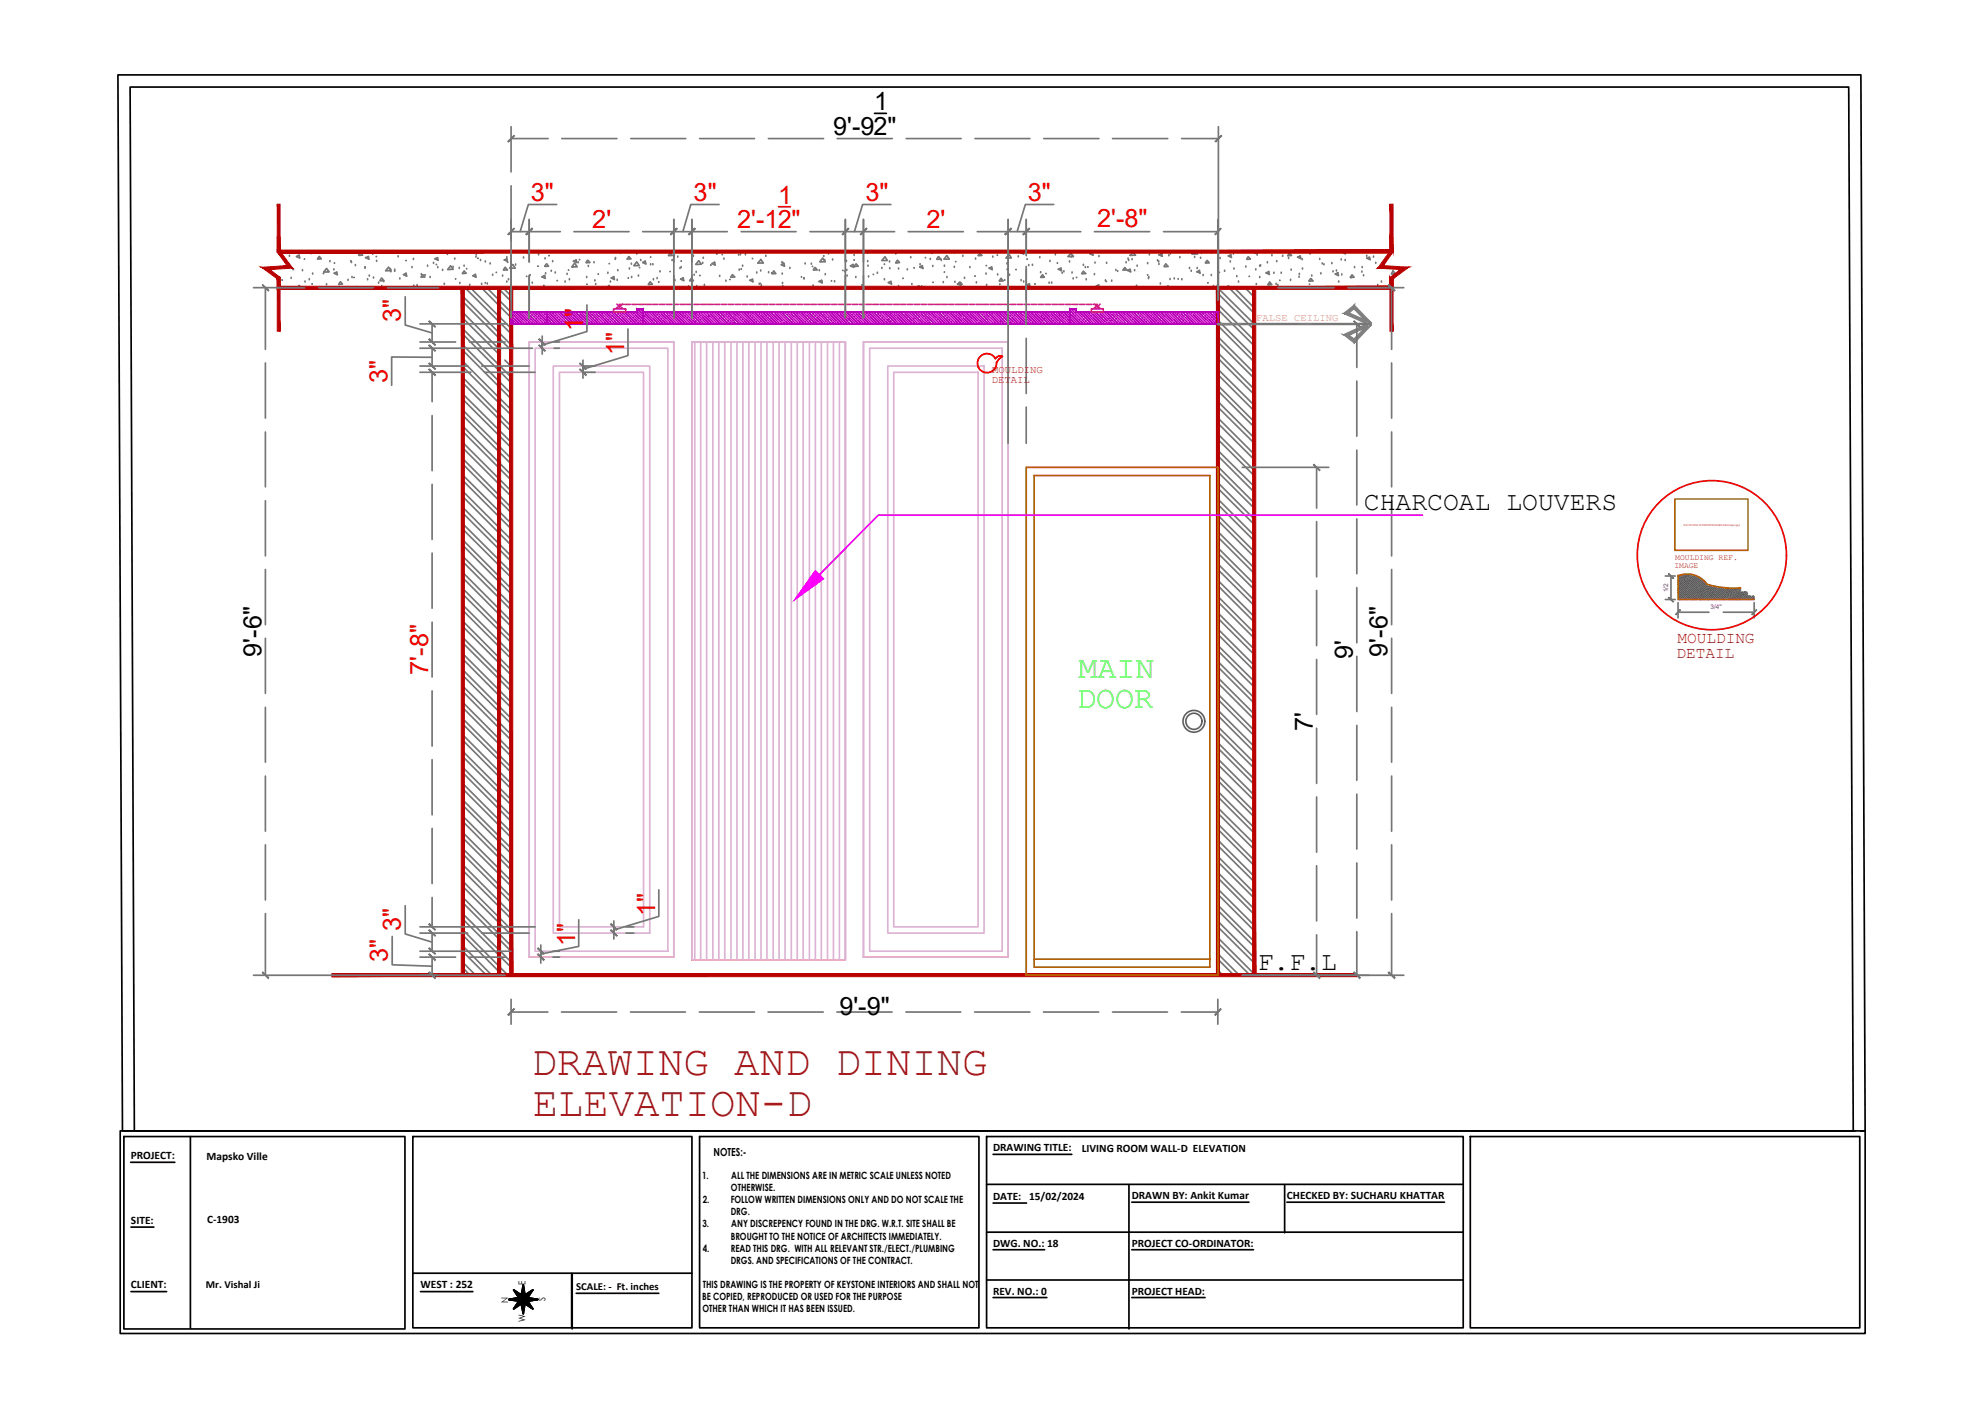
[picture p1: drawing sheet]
<svg xmlns="http://www.w3.org/2000/svg" width="297mm" height="210mm" viewBox="0 0 297 210" stroke-linecap="round" stroke-linejoin="round" font-family="sans-serif">
<defs><g id="words">
<g font-size="6.3" fill="#991b1e">
<text x="79.5" y="160.9">DRAWING AND DINING</text>
<text x="79.7" y="166.9">ELEVATION-D</text>
</g>
<g font-size="4.7" fill="#0f0">
<text x="161.3" y="101.4">MAIN</text>
<text x="161.1" y="106">DOOR</text>
</g>
<g font-size="3.9">
<text x="204" y="76.3">CHARCOAL LOUVERS</text>
<text x="188.1" y="145.2">F.F.L</text>
</g>
<g font-size="3.8">
<text x="130.8" y="16.5">1</text>
<text x="124.6" y="20.1">9'-92&quot;</text>
<text x="39.1" y="98.2" transform="rotate(-90 39.1 98.2)">9'-6&quot;</text>
<text x="202.3" y="98.6" transform="rotate(-90 202.3 98.6)">9'</text>
<text x="207.5" y="98.2" transform="rotate(-90 207.5 98.2)">9'-6&quot;</text>
<text x="196.4" y="109.3" transform="rotate(-90 196.4 109.3)">7'</text>
<text x="125.5" y="151.8">9'-9&quot;</text>
</g>
<g font-size="3.8" fill="#f00">
<text x="79.4" y="30">3&quot;</text>
<text x="88.6" y="34.1">2'</text>
<text x="103.7" y="30">3&quot;</text>
<text x="110.3" y="34.1">2'-12&quot;</text>
<text x="116.4" y="30.5">1</text>
<text x="129.4" y="30">3&quot;</text>
<text x="138.6" y="34.1">2'</text>
<text x="153.7" y="30">3&quot;</text>
<text x="164.1" y="34">2'-8&quot;</text>
<text x="60" y="48.2" transform="rotate(-90 60 48.2)">3&quot;</text>
<text x="87.2" y="49.5" transform="rotate(-90 87.2 49.5)">1&quot;</text>
<text x="93.4" y="53.1" transform="rotate(-90 93.4 53.1)">1&quot;</text>
<text x="57.9" y="57.3" transform="rotate(-90 57.9 57.3)">3&quot;</text>
<text x="64" y="101" transform="rotate(-90 64 101)">7'-8&quot;</text>
<text x="98" y="137" transform="rotate(-90 98 137)">1&quot;</text>
<text x="58" y="143.9" transform="rotate(-90 58 143.9)">3&quot;</text>
<text x="60" y="139.3" transform="rotate(-90 60 139.3)">3&quot;</text>
<text x="86" y="141.5" transform="rotate(-90 86 141.5)">1&quot;</text>
</g>
<g font-size="2.4" fill="#991b1e">
<text x="250.8" y="98.5">DETAIL</text>
<text x="250.9" y="96.2">MOULDING</text>
</g>
<g font-size="1.7">
<text x="19.5" y="173.4">PROJECT:</text>
<text x="30.9" y="173.5">Mapsko Ville</text>
<text x="106.7" y="172.9">NOTES:-</text>
<text x="148.5" y="172.2">DRAWING TITLE:</text>
<text x="161.8" y="172.3">LIVING ROOM WALL-D ELEVATION</text>
<text x="148.5" y="179.5">DATE: 15/02/2024</text>
<text x="169.3" y="179.4">DRAWN BY: Ankit Kumar</text>
<text x="192.5" y="179.4">CHECKED BY: SUCHARU KHATTAR</text>
<text x="19.6" y="183.1">SITE:</text>
<text x="31" y="183">C-1903</text>
<text x="148.5" y="186.5">DWG. NO.: 18</text>
<text x="169.3" y="186.5">PROJECT CO-ORDINATOR:</text>
<text x="19.6" y="192.8">CLIENT:</text>
<text x="62.9" y="192.8">WEST : 252</text>
<text x="148.5" y="193.7">REV. NO.: 0</text>
<text x="169.3" y="193.7">PROJECT HEAD:</text>
</g>
<text font-size="1.6" fill="#f8d731" x="187.9" y="48">FALSE CEILING</text>
<g font-size="1.6" fill="#991b1e">
<text x="148.3" y="57.3">DETAIL</text>
<text x="148.4" y="55.8">MOULDING</text>
</g>
<g font-size="1.6">
<text x="30.8" y="192.8">Mr. Vishal Ji</text>
<text x="86.2" y="193.1">SCALE: - Ft. inches</text>
</g>
<g font-size="1.5">
<text x="105" y="176.3">1.</text>
<text x="105.1" y="180">2.</text>
<text x="109.3" y="180">FOLLOW WRITTEN DIMENSIONS ONLY AND DO NOT SCALE THE</text>
<text x="109.3" y="178.2">OTHERWISE.</text>
<text x="109.4" y="176.3">ALL THE DIMENSIONS ARE IN METRIC SCALE UNLESS NOTED</text>
<text x="105.1" y="183.6">3.</text>
<text x="109.3" y="181.8">DRG.</text>
<text x="109.3" y="185.4">BROUGHT TO THE NOTICE OF ARCHITECTS IMMEDIATELY.</text>
<text x="109.4" y="183.6">ANY DISCREPENCY FOUND IN THE DRG. W.R.T. SITE SHALL BE</text>
<text x="105.1" y="187.3">4.</text>
<text x="109.3" y="187.3">READ THIS DRG. WITH ALL RELEVANT STR./ELECT./PLUMBING</text>
<text x="109.3" y="189.1">DRGS. AND SPECIFICATIONS OF THE CONTRACT.</text>
<text x="105" y="194.5">BE COPIED, REPRODUCED OR USED FOR THE PURPOSE</text>
<text x="105.1" y="196.3">OTHER THAN WHICH IT HAS BEEN ISSUED.</text>
<text x="105.1" y="192.7">THIS DRAWING IS THE PROPERTY OF KEYSTONE INTERIORS AND SHALL NOT</text>
</g>
<g font-size="1.4">
<text x="76" y="194.9" transform="rotate(-90 76 194.9)">N</text>
<text x="78.6" y="197.8" transform="rotate(-90 78.6 197.8)">W</text>
<text x="78.6" y="192.2" transform="rotate(-90 78.6 192.2)">E</text>
<text x="81.6" y="194.7" transform="rotate(-90 81.6 194.7)">S</text>
</g>
<g font-size="1.2" fill="#991b1e">
<text x="250.6" y="83.8">MOULDING REF.</text>
<text x="250.4" y="84.9">IMAGE</text>
</g>
<g font-size="1" fill="#00f">
<text x="249.5" y="88.6" transform="rotate(-90 249.5 88.6)">1/2</text>
<text x="255.8" y="91.2">3/4&quot;</text>
</g>
<text font-size=".4" fill="#b88a00" x="251.7" y="78.7">.\KEYSTONE INTERIORS\SAMPLES\images.jpg</text>
</g></defs>
<!-- layer: FUR -->
<path d="M250.5 74.7h10.9v7.6h-10.9zM251 86.2a3.7 3.7 0 0 1 4.3 1.2M251 86.2v3.5h11.4M255.3 87.4l1.4 .4 1.4 .2 2.2-.1" fill="none" stroke="#b88a00" stroke-width=".25"/>
<g fill="none" stroke="#636466" stroke-width=".25">
<path d="M251 86.2h.1M251.1 88.6l-.1 .1M251.1 87l-.1 .2M251.1 88.2l-.1 .2M251.2 86.6l-.2 .3M251.2 89.4l-.2 .2M251.3 87.7l-.3 .4M251.3 86.2l-.3 .3M251.4 88.9l-.4 .4M251.4 87.3l-.4 .4M251.5 88.5l-.4 .4M251.5 86.9l-.4 .4"/>
<path d="M251.6 88.1l-.4 .4M251.6 89.6l-.1 .1M251.6 86.5l-.4 .4M251.7 89.2l-.4 .4M251.7 87.7l-.4 .3M251.7 86l-.3 .5M251.8 88.8l-.4 .4M251.8 87.2l-.4 .4M251.9 88.4l-.4 .4M252 86.8l-.4 .4M252 88l-.4 .3M252 89.5l-.2 .2"/>
<path d="M252 86.4l-.3 .4M252.1 89.1l-.4 .4M252.1 87.5l-.4 .4M252.2 86l-.4 .3M252.2 88.7l-.4 .4M252.3 87.1l-.4 .4M252.3 88.3l-.3 .3M252.4 86.7l-.4 .4M252.4 87.8l-.4 .4M252.4 89.4l-.3 .3M252.5 86.3l-.4 .3M252.5 85.9l-.3 .3"/>
<path d="M252.5 89l-.4 .4M252.5 87.4l-.3 .4M252.6 88.6l-.3 .4M252.7 87l-.4 .4M252.8 88.2l-.4 .3M252.8 85.9l-.2 .2M252.8 86.6l-.4 .3M252.8 87.7l-.3 .4M252.8 89.3l-.4 .4M252.9 86.1l-.4 .4M252.9 88.9l-.4 .4M253 87.3l-.4 .4"/>
<path d="M253.1 86h.1M253.1 88.5l-.4 .3M253.1 86.9l-.4 .4M253.1 89.6l-.1 .1M253.2 88l-.4 .4M253.2 86.5l-.4 .4M253.3 87.6l-.4 .4M253.3 89.2l-.5 .4M253.3 86l-.4 .4M253.4 88.8l-.4 .3M253.4 87.2l-.4 .4M253.5 88.3l-.4 .4"/>
<path d="M253.5 86.8l-.4 .4M253.6 86.1l-.2 .2M253.6 89.5l-.2 .2M253.6 87.9l-.4 .4M253.6 86.3l-.3 .4M253.7 87.5l-.4 .4M253.7 89.1l-.4 .4M253.8 88.6l-.4 .4M253.8 87.1l-.4 .3M253.9 88.2l-.4 .4M253.9 86.6l-.3 .4M254 86.3l-.3 .3"/>
<path d="M254 89.4l-.4 .3M254 87.8l-.4 .4M254.1 89l-.4 .4M254.2 87.4l-.5 .3M254.2 86.4l-.1 .1M254.2 88.5l-.4 .4M254.2 86.9l-.3 .4M254.3 88.1l-.4 .4M254.4 86.5l-.4 .4M254.4 89.3l-.4 .3M254.5 87.7l-.4 .4M254.5 86.6l-.1 .2"/>
<path d="M254.5 88.8l-.3 .4M254.6 87.3l-.4 .4M254.6 88.4l-.4 .4M254.7 86.9l-.4 .3M254.7 89.6l-.1 .1M254.7 88l-.3 .4M254.8 89.1l-.3 .4M254.9 86.9l-.2 .2M254.9 87.6l-.4 .4M255 88.7l-.4 .4M255 87.2l-.4 .3M255 88.3l-.3 .4"/>
<path d="M255.1 89.5l-.2 .2M255.2 87.2l-.2 .2M255.2 87.9l-.4 .4M255.3 89l-.4 .4M255.3 87.4l-.4 .4M255.4 88.6l-.4 .4M255.5 88.2l-.4 .4M255.6 87.5l-.3 .2M255.6 89.4l-.4 .3M255.6 87.7l-.4 .5M255.7 88.9l-.4 .4M255.8 87.5v.1"/>
<path d="M255.8 88.5l-.4 .4M255.8 89.6v.1M255.9 88.1l-.4 .4M256 89.2l-.4 .4M256 87.7l-.4 .3M256.1 88.8l-.4 .4M256.2 88.4l-.4 .4M256.3 89.5l-.2 .2M256.3 87.7l-.2 .2M256.3 88l-.4 .3M256.4 89.1l-.4 .4M256.5 88.7l-.4 .4"/>
<path d="M256.6 87.7l-.1 .1M256.7 88.3l-.4 .3M256.7 89.4l-.3 .3M256.7 87.8l-.3 .4M256.8 89l-.4 .4M256.9 88.6l-.3 .4M257.1 87.8l-.3 .3M257.1 88.2l-.4 .3M257.2 89.3l-.5 .4M257.2 88.9l-.3 .4M257.4 87.9l-.2 .1M257.4 88.5l-.4 .3"/>
<path d="M257.5 89.6l-.2 .1M257.5 88l-.4 .4M257.6 89.2l-.4 .4M257.7 88.8l-.4 .3M257.8 88.3l-.4 .4M257.9 89.5l-.2 .2M257.9 87.9l-.4 .4M258 89.1l-.4 .4M258.1 88.6l-.4 .4M258.2 88l-.2 .2M258.2 88.2l-.4 .4M258.3 89.4l-.3 .3"/>
<path d="M258.4 89l-.4 .4M258.5 88l-.1 .1M258.5 88.5l-.4 .4M258.6 88.1l-.3 .4M258.7 89.3l-.4 .3M258.9 88.8l-.5 .4M258.9 88.4l-.3 .4M259 89.6l-.1 .1M259.1 88l-.4 .4M259.2 89.1l-.4 .4M259.3 88.7l-.4 .4M259.4 88l-.3 .3"/>
<path d="M259.4 88.3l-.4 .4M259.4 89.5l-.2 .2M259.6 89l-.4 .4M259.7 88l-.2 .2M259.7 88.6l-.4 .4M259.8 88.2l-.4 .4M259.9 89.4l-.4 .3M260 88.9l-.4 .4M260 88h.1M260.1 88.5l-.4 .4M260.2 89.6l-.1 .1M260.2 88.1l-.4 .4"/>
<path d="M260.3 89.2l-.4 .4M260.3 88.3h.1M260.4 88.5l-.2 .3M260.4 88.8l-.4 .4M260.6 89.5l-.2 .2M260.7 88.5l-.1 .1M260.7 89.1l-.4 .4M260.8 88.7l-.3 .4M261 89.4l-.2 .3M261.1 89l-.3 .4M261.3 88.6l-.4 .4M261.4 88.8h-.1"/>
<path d="M261.4 89.1l-.2 .2M261.4 89.3l-.3 .4M261.6 89.1h.1M261.8 89.6l-.2 .1M261.9 89.2l-.4 .4M262.2 89.5l-.2 .2M262.2 89.1l-.3 .4M262.4 89.3l-.1 .1M262.4 89.6l-.1 .1"/>
</g>
<g fill="#636466" stroke="#636466" stroke-width=".15">
<path d="M251.3 86.1l.1-.1 .1 .1-.1 .1z"/>
<path d="M251.2 86.5l.1-.1 .1 .1-.1 .1z"/>
<path d="M251.1 86.9h.1l-.1 .1z"/>
<path d="M251 87.3l.1 .1z"/>
<path d="M252 86.3l.1-.1 .1 .1-.1 .1z"/>
<path d="M251.8 87.2l.1-.1 .1 .1h-.1z"/>
<path d="M252.9 86h.1h.1l-.1 .1z"/>
<path d="M251.2 88l.1 .1-.1 .1-.1-.1z"/>
<path d="M251.7 87.6l.1-.1 .1 .1-.1 .1z"/>
<path d="M252.8 86.4l.1 .1-.1 .1z"/>
<path d="M251.6 88l.1-.1v.1v.1z"/>
<path d="M252.7 86.9l.1-.1v.1v.1z"/>
<path d="M251.6 88.3l.1 .1-.1 .1-.1-.1z"/>
<path d="M252.5 87.3l.1-.1 .1 .1-.1 .1z"/>
<path d="M253.1 86.8h.2l-.1 .1z"/>
<path d="M253.6 86.3l.1-.1 .1 .1h-.1z"/>
<path d="M253 87.2h.1v.1z"/>
<path d="M253.5 86.7l.1-.1 .1 .1-.1 .1z"/>
<path d="M252.8 87.7l.1-.1 .1 .1h-.1z"/>
<path d="M253.4 87.1h.2l-.1 .1z"/>
<path d="M251.1 89.7l.1-.1 .1 .1-.1 .1z"/>
<path d="M251.7 89.1h.1l-.1 .1z"/>
<path d="M252.2 88.6l.1-.1 .1 .1-.1 .1z"/>
<path d="M251.5 89.6l.1-.1 .1 .1h-.1z"/>
<path d="M253.1 88.4v-.1l.1 .1-.1 .1z"/>
<path d="M252.4 89.4l.1-.1v.1z"/>
<path d="M252.8 89.2l.1-.1 .1 .1-.1 .1z"/>
<path d="M253.4 88.7v-.1l.1 .1-.1 .1z"/>
<path d="M253.9 88.2l.1-.1 .1 .1-.1 .1z"/>
<path d="M254.5 87.6v-.1l.1 .1-.1 .1z"/>
<path d="M253.2 89.1l.1-.1 .1 .1-.1 .1z"/>
<path d="M253.8 88.6l.1-.1v.1v.1z"/>
<path d="M254.9 87.5l.1-.1v.1v.1z"/>
<path d="M254.2 88.5l.1-.1 .1 .1h-.1z"/>
<path d="M254.1 88.9l.1-.1v.1v.1z"/>
<path d="M254.6 88.3h.1h.1l-.1 .1z"/>
<path d="M254 89.3l.1-.1 .1 .1-.1 .1z"/>
<path d="M255 88.2l.1-.1 .1 .1-.1 .1z"/>
<path d="M255.6 87.7l.1-.1 .1 .1-.1 .1z"/>
<path d="M254.2 89.7l.1-.1 .1 .1-.1 .1z"/>
<path d="M254.3 89.6l.1-.1 .1 .1-.1 .1z"/>
<path d="M254.8 89.1l.1-.1 .1 .1h-.1z"/>
<path d="M255.3 88.5h.1h.1l-.1 .1z"/>
<path d="M255.8 88.4v-.1l.1 .1-.1 .1z"/>
<path d="M255.1 89.4l.1-.1 .1 .1-.1 .1z"/>
<path d="M256.2 88.3l.1-.1 .1 .1-.1 .1z"/>
<path d="M255.6 89.3v-.1l.1 .1-.1 .1z"/>
<path d="M256.7 88.1l.1 .1-.1 .1z"/>
<path d="M255.4 89.7l.1-.1 .1 .1-.1 .1z"/>
<path d="M256.5 88.6l.1-.1 .1 .1-.1 .1z"/>
<path d="M255.8 89.6l.1-.1 .1 .1h-.1z"/>
<path d="M256.4 89l.1-.1 .1 .1-.1 .1z"/>
<path d="M257 88.4l.1 .1-.1 .1-.1-.1z"/>
<path d="M257.5 88l.1-.1 .1 .1h-.1z"/>
<path d="M256.7 89.4l.1-.1 .1 .1h-.1z"/>
<path d="M257.1 89.2l.1-.1 .1 .1-.1 .1z"/>
<path d="M257.7 88.7l.1-.1v.1v.1z"/>
<path d="M258.2 88.2l.1-.1 .1 .1-.1 .1z"/>
<path d="M257 89.6h.1h.1l-.1 .1z"/>
<path d="M258.1 88.6l.1-.1 .1 .1-.1 .1z"/>
<path d="M258.6 88h.1h.1l-.1 .1z"/>
<path d="M258.5 88.5l.1-.1 .1 .1h-.1z"/>
<path d="M257.9 89.4h.1v.1z"/>
<path d="M258.4 88.9l.1-.1 .1 .1-.1 .1z"/>
<path d="M258.9 88.3h.1h.1l-.1 .1z"/>
<path d="M258.3 89.3l.1-.1 .1 .1-.1 .1z"/>
<path d="M259.4 88.2v-.1l.1 .1-.1 .1z"/>
<path d="M259.8 88.1l.1-.1 .1 .1-.1 .1z"/>
<path d="M258.6 89.6l.1-.1 .1 .1-.1 .1z"/>
<path d="M260.2 88l.1-.1 .1 .1-.1 .1z"/>
<path d="M259.6 89l.1-.1v.1v.1z"/>
<path d="M260.1 88.4l.1-.1 .1 .1-.1 .1z"/>
<path d="M259.9 89.3l.1-.1v.1v.1z"/>
<path d="M260.8 88.6l.1-.1 .1 .1-.1 .1z"/>
<path d="M260.9 88.5h.1h.1l-.1 .1z"/>
<path d="M260.7 89l.1-.1 .1 .1-.1 .1z"/>
<path d="M260.6 89.5l.1-.1 .1 .1-.1 .1z"/>
<path d="M261 89.4l.1-.1 .1 .1h-.1z"/>
<path d="M261.4 89.6h.1l-.1 .1z"/>
<circle cx="251.5" cy="86" r=".07"/>
<circle cx="251.8" cy="86" r=".07"/>
<circle cx="251.7" cy="86.4" r=".07"/>
<circle cx="251" cy="87.4" r=".07"/>
<circle cx="251.6" cy="86.8" r=".07"/>
<circle cx="251.5" cy="87.3" r=".07"/>
<circle cx="252" cy="86.7" r=".07"/>
<circle cx="252.5" cy="86.2" r=".07"/>
<circle cx="251.4" cy="87.7" r=".07"/>
<circle cx="252.4" cy="86.6" r=".07"/>
<circle cx="252.3" cy="87" r=".07"/>
<circle cx="251.1" cy="88.5" r=".07"/>
<circle cx="252.2" cy="87.4" r=".07"/>
<circle cx="253.3" cy="86.4" r=".07"/>
<circle cx="251" cy="89" r=".07"/>
<circle cx="252.1" cy="87.9" r=".07"/>
<circle cx="251.4" cy="88.8" r=".07"/>
<circle cx="252" cy="88.3" r=".07"/>
<circle cx="252.5" cy="87.7" r=".07"/>
<circle cx="251.3" cy="89.3" r=".07"/>
<circle cx="251.9" cy="88.7" r=".07"/>
<circle cx="252.4" cy="88.2" r=".07"/>
<circle cx="254" cy="86.5" r=".07"/>
<circle cx="252.8" cy="88.1" r=".07"/>
<circle cx="253.3" cy="87.5" r=".07"/>
<circle cx="253.9" cy="87" r=".07"/>
<circle cx="252.2" cy="89" r=".07"/>
<circle cx="252.7" cy="88.5" r=".07"/>
<circle cx="253.3" cy="87.9" r=".07"/>
<circle cx="253.8" cy="87.4" r=".07"/>
<circle cx="254.3" cy="86.9" r=".07"/>
<circle cx="252" cy="89.5" r=".07"/>
<circle cx="252.6" cy="88.9" r=".07"/>
<circle cx="253.7" cy="87.8" r=".07"/>
<circle cx="254.2" cy="87.3" r=".07"/>
<circle cx="253" cy="88.8" r=".07"/>
<circle cx="253.6" cy="88.2" r=".07"/>
<circle cx="254.1" cy="87.7" r=".07"/>
<circle cx="254.6" cy="87.2" r=".07"/>
<circle cx="252.8" cy="89.6" r=".07"/>
<circle cx="254.4" cy="88" r=".07"/>
<circle cx="253.2" cy="89.5" r=".07"/>
<circle cx="253.7" cy="89" r=".07"/>
<circle cx="254.8" cy="87.9" r=".07"/>
<circle cx="253.6" cy="89.4" r=".07"/>
<circle cx="255.2" cy="87.8" r=".07"/>
<circle cx="254.6" cy="88.7" r=".07"/>
<circle cx="254.5" cy="89.2" r=".07"/>
<circle cx="255" cy="88.6" r=".07"/>
<circle cx="255.5" cy="88.1" r=".07"/>
<circle cx="256" cy="88" r=".07"/>
<circle cx="254.8" cy="89.5" r=".07"/>
<circle cx="255.3" cy="89" r=".07"/>
<circle cx="256.4" cy="87.9" r=".07"/>
<circle cx="255.8" cy="88.8" r=".07"/>
<circle cx="256.2" cy="88.7" r=".07"/>
<circle cx="256" cy="89.1" r=".07"/>
<circle cx="257.2" cy="88.1" r=".07"/>
<circle cx="256.3" cy="89.5" r=".07"/>
<circle cx="256.9" cy="88.9" r=".07"/>
<circle cx="257.4" cy="88.4" r=".07"/>
<circle cx="257.3" cy="88.8" r=".07"/>
<circle cx="257.9" cy="88.2" r=".07"/>
<circle cx="257.6" cy="89.1" r=".07"/>
<circle cx="257.5" cy="89.5" r=".07"/>
<circle cx="258" cy="89" r=".07"/>
<circle cx="258.9" cy="88.7" r=".07"/>
<circle cx="258.8" cy="89.2" r=".07"/>
<circle cx="259.3" cy="88.6" r=".07"/>
<circle cx="258.6" cy="89.7" r=".07"/>
<circle cx="259.2" cy="89" r=".07"/>
<circle cx="259.7" cy="88.5" r=".07"/>
<circle cx="259.1" cy="89.5" r=".07"/>
<circle cx="259.5" cy="89.4" r=".07"/>
<circle cx="260.1" cy="88.8" r=".07"/>
<circle cx="260.5" cy="88.7" r=".07"/>
<circle cx="259.8" cy="89.7" r=".07"/>
<circle cx="260.4" cy="89.1" r=".07"/>
<circle cx="260.2" cy="89.6" r=".07"/>
<circle cx="261.2" cy="88.9" r=".07"/>
<circle cx="261.5" cy="89.2" r=".07"/>
<circle cx="261.8" cy="89.5" r=".07"/>
<circle cx="262.3" cy="89.4" r=".07"/>
</g>
<!-- layer: elev- text -->
<path d="M249.1 86.2h1.5M249.1 89.7h1.5M249.9 86.2v3.5M251 90.2v2.2M251 91.6h4.6M257.8 91.6h4.6M262.4 90.2v2.2" fill="none" stroke="#767676" stroke-width=".25"/>
<!-- layer: 0 -->
<g fill="#767676" stroke="#767676" stroke-width=".15">
<path d="M251.3 91.2l-.6 .8 .7-.7zM251.3 91.2l-.6 .8-.1-.1z"/>
<path d="M262 91.9l.1 .1 .6-.8zM262.7 91.2v.1l-.6 .7z"/>
<path d="M249.5 85.9l.7 .7 .1-.1zM249.6 85.8l.7 .7-.8-.6z"/>
<path d="M249.5 89.4l.8 .6-.7-.6zM249.5 89.4l.8 .6-.1 .1z"/>
</g>
<!-- layer: elev- text -->
<g fill="none" stroke="#f00" stroke-width=".25">
<path d="M146.2 54.1v.1M146.2 54.3h.1M146.2 54.4v.1M146.2 54.5v.1M146.2 54h.1M146.2 54.6v.1M146.2 54.8h.1M146.3 54.9v.1M146.3 53.7l-.1 .2M146.4 53.6l-.1 .1M146.4 55v.1M146.4 55.1l.1 .1"/>
<path d="M146.5 53.5l-.1 .1M146.5 55.2v.1M146.5 53.4v.1M146.6 55.3v.1M146.6 53.3v.1M146.7 55.4h.1M146.7 53.2v.1M146.8 55.5h.1M146.8 53.2h.1M146.9 55.6h.1M147 55.6l.1 .1M147.1 53l-.2 .1"/>
<path d="M147.1 55.7h.1M147.2 53h-.1M147.2 52.9h.1M147.3 55.7h.1M147.4 55.7h.1M147.4 52.9h-.1M147.5 52.9h.1M147.5 55.7h.1M147.6 52.9h.1M147.6 55.7h.1M147.7 52.9h.1M147.8 55.7h.1"/>
<path d="M147.9 52.9h.1M148 52.9l.1 .1M148 55.7h-.1M148.1 53h.1M148.1 55.7h-.1M148.2 53.1h.1M148.2 55.6v.1M148.3 55.6h.1M148.4 53.1v.1M148.4 55.5h.1M148.5 53.2h.1M148.6 53.3h.1"/>
<path d="M148.7 55.3l-.2 .2M148.7 53.4h.1M148.7 53.5h.1M148.7 55.2v.1M148.8 53.6h.1M148.8 55.1l-.1 .1M148.9 55l-.1 .1M148.9 54.9v.1M149 54.8h.1M149 53.5v.1M149 54.6v.1M149 54.4v.1"/>
<path d="M149 54.5v.1M149.1 53.4l-.1 .1M149.1 54.2l-.1 .1M149.2 54l-.1 .1M149.2 53.4h-.1M149.3 54h-.1M149.3 53.3h.1M149.3 53.8v.1M149.4 53.7l-.1 .1M149.5 53.2h.1M149.5 53.7h-.1M149.6 53.5l-.1 .1"/>
<path d="M149.6 53.2h.1M149.7 53.5h-.1M149.8 53.2v.1M149.8 53.4l-.1 .1M149.9 53.3l-.1 .1"/>
<circle cx="256" cy="83.1" r="11.2"/>
</g>
<!-- layer: 0 -->
<g fill="none" stroke="#000" stroke-width=".25">
<path d="M17.6 11.2h260.7l.7 158h-260.7zM19.5 13h257l.7 156.2h-257.1zM18.5 170h42.1v28.8h-42.1zM19.5 173.9h6.6M28.5 170v28.7M61.8 170h41.7v28.7h-41.7zM104.6 170h41.8v28.7h-41.8zM147.6 170h71.2v28.7h-71.2zM147.6 177.2h71.2M148.5 180h5M148.5 172.7h11.8M168.9 177.2v21.6"/>
<path d="M169.3 179.9h17.5M192.1 177.2v7.2M192.5 179.9h23.6M219.9 170h58.3v28.7h-58.3zM277.5 169.2h-259.5v30.3h261v-30.3h-.6M19.6 183.6h3.4M19.6 193.2h5.3M61.8 190.5h41.7M62.9 193.2h7.8M76.1 194.4h1.4l.1 .3zM76.5 194.3h1M76.8 193l1.2 .7 .3-1.4 .2 1.4 1.2-.7-.8 1.1 1.5 .3-1.5 .3 .8 1.1-1.2-.7-.2 1.4-.3-1.4-1.2 .7 .8-1.1-1.5-.3 1.5-.3z"/>
<path d="M76.8 193l1.2 .8-.4 .3zM76.8 193l1 .9M76.9 194.3h.6M77 193.2l.7 .8M77.1 193.1l.7 .8M77.1 193.4l.6 .6M77.2 194.2h.4M77.3 193.7l.3 .3M77.3 193.3l.5 .5M77.5 193.9l.1 .2M77.5 194.2h.1M77.5 193.4l.4 .4"/>
<path d="M77.6 194.1l-1.5 .3h1.4M77.6 194.1l-.1 .3h-1.3M77.6 194.8l-.3 .3M77.6 194.7l-.1 .2M77.7 194.4l.3 .1 .3-.1M77.7 194.4l.3-.2 .3 .2-.3 .2zM77.7 194.8l-.6 .6M77.7 194.9l-.7 .7M77.8 194.9l-1 .9M77.8 193.6l.1 .1M77.8 194.9l-.7 .8M77.8 195l-.5 .5"/>
<path d="M77.9 195l-.4 .4M77.9 195.1l-.1 .1M78 195.1v.1M78 195.1v.4M78.1 195.1v.7M78.2 195.1v1M78.2 193.7l.5 .1 .2 .3M78.3 193.8v.6h-.6l.3-.1 .3 .1v.6l-.2-.3 .2-.3h.5l-.2 .1-.3-.1 .1-.3zM78.3 194.4l.1 .3-.1 .3M78.3 193.8l-.2 .3 .2 .3 .3-.1 .2 .1M78.3 194.4l.2 .3-.2 .3-.3-.3zM78.3 194.4l.3-.2 .2 .2-.2 .2z"/>
<path d="M78.3 193.8l.2 .3-.2 .3-.3-.3zM78.3 192.3v1.4h-.3zM78.3 192.3v1.4v-1.4l.2 1.4M78.3 195.1v1.4l-.3-1.4-1.2 .7 .8-1.1 .2 .3 .4 .1v1.4M78.3 195.1h.2l-.2 1.4zM78.3 192.7v1M78.4 193v.7M78.4 193.3v.4M78.5 193.7l1.2-.7-.8 1.1M78.5 193.6v.1M78.6 195.1l.1 .1M78.6 195l.4 .4"/>
<path d="M78.7 195l.5 .5M78.7 193.6l-.1 .1M78.7 194.9l.7 .8M78.8 194.9l.9 .9M78.8 194.9l.7 .7M78.9 194.8l.3 .3M78.9 194.8l.5 .6M78.9 194.7l.2 .2M78.9 194.4l-.1 .4-.3 .2M78.9 194.1l1.5 .3h-1.4zM78.9 194.6h.5M78.9 194.6h.1"/>
<path d="M79 194.5h1M79 194.5h.7M79 193.4l-.4 .4M79.1 193.9l-.2 .2M79.2 193.3l-.5 .5M79.2 193.7l-.3 .3M79.4 193.4l-.5 .6M79.4 193.1l-.7 .8M79.5 193.2l-.7 .8M79.7 193l-.9 .9M80.3 194.4h-1.3h1.4l-1.5 .3 .8 1.1-1.2-.7M85.5 190.5v8.2"/>
<path d="M85.6 190.6v8.2M86.2 193.5h12.3M147.6 184.3h71.2M147.6 191.5h71.2M148.5 187h7.7M148.5 194.1h8.1M169.3 187h18.2M169.3 194.1h10.9"/>
<circle cx="78.2" cy="194.4" r=".57"/>
</g>
<!-- layer: WALL HATCH -->
<g fill="none" stroke="#767676" stroke-width=".25">
<path d="M42.7 37.8h.1M43.1 39.5h.1M43.3 38.3h.1M44.4 38.4l.3-.2 .1 .4zM46.5 37.7h.1M46.6 38h.1M47.7 38.4l-.2 .3M47.8 38.4l.2 .3-.5 .1M49.3 39.1h.1M52.5 39.1h.1M52.6 39.3h.1M53.2 39.7h.1"/>
<path d="M53.9 37.8l-.3 .4M53.9 37.9l.3 .3h-.5M55.1 38.8v-.4l-.4 .2 .5 .2M55.7 38h.1M56.3 39.1h.1M59.5 38.4h.1M60.3 37.7h-.5M61.8 38.8h.1M62.2 37.7h.1M62.7 37.8h.1M64 39.8h.1M64.8 39.4h.1"/>
<path d="M65.1 38.7l.3-.1 .1 .3zM65.4 37.8h.1M67.8 40h.1M68 38.8h.1M69.4 39.8h.1M71.2 38.5h.1M71.2 38.1h.1M71.9 39h.1M72.6 39.2h.1M73.3 39.5h.1M75.4 38.9l.4-.2 .1 .4zM75.6 40l-.3 .4"/>
<path d="M75.8 38.6h.1M76.7 39.6l-.5 .5M76.7 39.6l.3 .5M77.1 39.7h.1M78.3 38.6h.1M79 37.9h.1M80.5 38.1h.1M81.5 38.7h.1M81.7 39.5l-.2 .3M81.8 39.5l.2 .3-.5 .1M82.7 39.1h.1M85.7 39.9h.1"/>
<path d="M85.8 39.1l.5 .2-.1-.4-.4 .2M85.9 39.4l-.4 .5M86 39.4l.3 .5h-.8M86.5 39.3h.1M87.9 38.9l-.2 .4M88 39l.2 .3h-.5M88 39.9h.1M88.8 39.3h.1M89.9 37.8h.1M92 38.8h.1M92.1 38.7h.1M94.1 38.4l-.3 .4"/>
<path d="M94.1 38.4l.2 .3-.5 .1M94.4 39.5h.1M95.2 39.2l-.4 .5h.8M95.2 38h.1M95.2 39.2l.4 .5M95.8 39h.1M96.1 39.3l.4-.2 .1 .4zM97.3 39.6h.1M97.6 39.6h.1M100.2 37.8l-.2 .4M100.3 37.9l.2 .3-.5 .1M100.5 39h.1"/>
<path d="M100.8 38.4h.1M101.4 38.5h.1M103.7 38.3h.1M104.1 39.5l.4-.5 .4 .5M104.8 39.5l-.7 .1M105.1 39.4h.1M105.2 38.6h.1M106.1 37.7h.1M106.5 39.4l.4-.2 .1 .5zM106.7 37.7h-.5M106.9 37.7h.1M107.2 38h.1"/>
<path d="M108.3 38.8h.1M110.5 38.2h.1M110.7 38.1h.1M111.1 39.8h.1M111.5 38.1h.1M113.8 38.8l-.4 .6h.8M113.8 38.8l.4 .5M114.5 38.3h.1M116.9 39.6l.3-.2 .1 .4zM117 39.3h.1M120.1 37.8h.1M120.4 39.5h.1"/>
<path d="M121.4 39.5h.1M122.6 39.1l.4-.5 .4 .5-.7 .1M123.3 39h.1M123.9 38h.1M124.5 38.9h.1M126.6 39.1h.1M127.7 40l-.1-.4-.4 .2 .5 .2M127.7 38.2h.1M128 39.5l-.2 .3M128.1 39.5l.2 .3-.5 .1M129.7 37.9h.1M129.8 39.1h.1"/>
<path d="M129.8 39.8h.1M131.9 39h.8M132.3 38.5l-.4 .5M132.4 38.4l.3 .5M133 39.2h.1M133.3 37.7h.1M134.2 38.9l-.2 .4M134.3 39l.2 .3-.5 .1M136.2 38.6h.1M137.6 39.6h.1M138 39.7l-.4 .2 .4 .3v-.4M139.1 38.8h.1"/>
<path d="M139.4 37.9h.1M139.5 39.9h.1M140.4 38.4l-.3 .4M140.4 38.4l.3 .4h-.5M140.8 39h.1M141.3 39.8h.1M141.6 38.3l-.4 .5h.8l-.4-.5M142.4 37.7l.3 .1v-.1M142.7 40h.1M144 38.3h.1M145.9 38.8h.1M146.5 37.9l-.2 .3"/>
<path d="M146.6 37.9l.2 .3-.5 .1M147.2 37.7h.1M148.5 38.5h.1M150.6 39.5h.1M150.9 38.1l-.4 .5h.7M150.9 38l.3 .6M152.3 38.4h.1M152.5 37.7h.1M152.9 37.7l-.3 .1 .5 .2-.1-.3M153 37.7h.1M153 37.7h-.5M153.9 39.7h.1"/>
<path d="M154.4 39.7h.1M155.5 38.6h.1M157 39.1h.1M157.8 38.1h.1M159.8 37.8h.1M160 39.2h.1M160.3 38.5h.1M160.5 38.4h-.7l.4-.5 .4 .5M162 39.7h.1M163 38l.4-.3 .1 .5zM163.4 37.8h.1M163.8 39.4h.1"/>
<path d="M164.4 38.4h.1M165.5 39.4h.1M167.2 37.8h.1M168.4 39.3h.1M168.7 38.8h.1M168.8 39h.1M169.3 38.8h.1M169.4 37.7l.4 .5h-.8zM170.1 39.8h.1M171.6 39.4h.1M171.9 38.1h.1M173.1 39h.1"/>
<path d="M173.3 39.2h.1M173.3 39.6h.1M173.8 38.3v-.3l-.5 .1 .5 .2M174.4 39.5l-.3 .4M174.4 39.5l.3 .4h-.5M174.8 38.3h.1M175 38h.1M176.5 38.6h.1M178.3 38h.8M178.6 37.7l-.3 .3M178.7 38.5h.1M178.8 37.7l.3 .3"/>
<path d="M179.6 38.6h.1M179.7 37.9h.1M180.5 39l-.2 .3M180.6 39l.2 .3-.5 .1M181.3 37.9h.1M182.5 38.7h.1M183.7 38.3l.4-.2 .1 .4zM184 39.2h.1M184.5 38h.1M186.3 39.9h.1M186.7 38.4l-.2 .4M186.8 38.5l.2 .3h-.5"/>
<path d="M187.7 37.7l-.1 .1M188 38.2h.1M188.3 37.7l.1 .1h-.8M188.4 39.8h.1M188.5 39.8h.1M189.6 39.3h.1M190.2 38.3h.1M191 39.1h.1M191.8 38.3h.1M192.7 38.7h.1M192.9 37.9l-.3 .4M192.9 37.9l.3 .3-.6 .1"/>
<path d="M194.1 38.5l.4-.2v.4zM194.8 38.8h.1M195.9 38h.1M197.4 37.8h.1M197.4 38.8h.1M197.8 39.5h.1M198 39.6h.1M198.8 37.7h.1M199.2 39.4h.1M199.3 37.7h-.5M200.6 38.9h.1M200.9 37.9h.1"/>
<path d="M201.2 38h.1M201.2 39h.1M203.8 37.7h.1M204.4 38.6l.4-.1 .1 .3-.4-.2M204.4 38.3h.1M205.4 38.5h.1M205.8 39.4h.1M207.6 37.7h.1M43.1 43h.1M43.5 41.6h.1M44.7 42.7l-.2 .3M44.8 42.7l.3 .3h-.2"/>
<path d="M45.2 40.5h.1M45.6 42.2h.1M46.3 41.9h.1M46.8 41h.1M48.8 42.6h.1M49.1 40.7h.1M49.2 40.7h-.8l.4-.5 .4 .5M49.9 40.4h.1M50 40.9l.4-.2v.4zM50.9 42.1l-.2 .4M51 42.2l.2 .3-.5 .1M52.1 41.9h.1"/>
<path d="M52.6 41.5h.1M53.4 43h.1M54.6 40.2h.1M55 41.9h.1M55.2 41.3h.1M55.9 41.6h.1M56.6 42.4h.1M57.1 41.6l-.3 .4M57.1 42.9h.1M57.1 41.6l.3 .4h-.5M58.4 40.3h.1M58.4 40.7h.1"/>
<path d="M58.5 40.5l-.4-.5-.4 .5h.8M59 40.4h.1M59.8 41.7h.1M60.4 41.1l.3-.2 .1 .4zM60.9 43h.1M61.6 40h.1M62.4 42.7h.1M63 41.1h.1M63.2 41.1l-.2 .3M63.3 41.1l.2 .3-.5 .1M64.3 41.5h.1M65.5 40h.1"/>
<path d="M66.2 40.5h.1M66.4 42.5h.1M67 40.3l.4-.5 .4 .5h-.8M68.7 40.2h.1M68.8 42.4h.1M69.2 59.8l7.2 7.2M69.2 57.3l7.2 7.2M69.2 54.9l7.2 7.2M69.2 52.4l7.2 7.3M69.2 50l7.2 7.3M69.2 47.6l5.4 5.4M69.2 45.2l6.9 6.9"/>
<path d="M69.2 59l7.2 7.2M69.2 56.5l7.2 7.2M69.2 54.1l7.2 7.2M69.2 51.6l7.2 7.3M69.2 49.2l7.2 7.2M69.2 46.8l5.4 5.4M69.2 44.4l7.2 7.2M69.4 40.5l-.2 .4M69.5 40.6l.2 .3h-.5M69.5 43l6.9 6.9M70.3 42.7h.1M70.3 43l6.1 6.1"/>
<path d="M70.7 41.3l.4-.3 .1 .5zM72 43l4.4 4.5M72 42.5h.1M72.8 43l3.6 3.7M72.9 42.5h.1M73.7 41.2h.1M74.4 43l2 2.1M75.2 41.3h.1M75.2 43l1.2 1.3M75.5 53.9l.9 .9M75.6 40l.3 .4h-.6M75.8 42.2h.1"/>
<path d="M76.1 41.9h.1M76.3 40.1h.7M76.3 53.9l.1 .1M79.3 41.2h.1M79.6 42.4h.1M81.4 42.8h.1M81.4 41.2l-.3 .2 .5 .2M81.5 41.2v.4M81.6 41h.1M82.5 40.6h.1M83 40.8h.1M84.5 42.2h.1"/>
<path d="M84.8 41h.1M85.2 41.9h.1M87.7 41.5h.1M89 42h.1M89.1 42.6h.1M90.9 40.9h.1M91.1 42.7l-.3 .3M91.1 42.7l.3 .3M91.3 42.2h.1M91.4 41.6l.4-.2 .1 .4zM92.3 41.9h.1M92.4 40.5h.1"/>
<path d="M94.1 40.2h.1M94.5 41.5h.1M95.5 41.3h.1M97.2 42.2l-.2 .3M97.3 42.2l.3 .3-.6 .1M97.7 41.9h.1M98.3 41.7h.1M98.7 40.7h.1M101 42h.1M101.7 40.2h.1M101.8 41.8l.4-.2 .1 .4zM101.9 40h.1"/>
<path d="M103.4 41.6l-.2 .4M103.4 41.7l.3 .3h-.5M103.8 41.2h.1M104.1 40.8h.1M104.2 42.9h.1M105.4 42.7h.1M107.6 41.3h.1M108.6 42.1h.1M109.5 41.1l-.2 .4M109.6 41.1l.3 .3-.5 .1M110.6 40.4h.1M111.7 41.4h.1"/>
<path d="M112.1 41.9l.5-.1v.3M112.2 41.9l.4 .2M113.2 40.8h.1M113.6 42.5h.1M113.8 40.5h.1M113.9 43h.1M113.9 42.7h.1M115 40.8h.1M115.7 40.5l-.2 .4M115.8 40.6l.2 .3-.5 .1M117 41h.1M117 42.4h.1"/>
<path d="M117.1 42.9h.1M118.1 40.2h.1M120.3 41.7h.1M121.6 42.8h.1M121.9 40l-.2 .4M121.9 40l.3 .4h-.5M122.5 42.1l.4-.2 .1 .4zM122.5 40.5h.1M122.9 42.2h.1M123.4 41.1h.1M124.8 42.1h.1M126.4 40.7h.1"/>
<path d="M126.6 40.5h.1M126.7 41.3h.1M128 41.5h.1M129.9 41.4h.1M131.2 40.9h.1M131.9 40.2h.1M132.3 41.9h.1M132.9 42.3l.4-.2v.4zM133.1 40.2h.1M134.4 42.9h.1M134.4 40.2h.1M135.7 40.4h.1"/>
<path d="M136.4 42.6h.1M137.4 42.7l-.3 .3M137.4 42.8l.3 .2M137.9 42.9h.1M138.2 43h.1M141.1 42.3h.1M141.6 41.5h.1M142.8 42.2h.1M143.2 42.5l.4-.2 .1 .4M143.2 42.5l.5 .2M143.5 42.2l-.2 .4M143.6 42.2l.3 .3-.5 .1"/>
<path d="M143.7 42.5h.1M144.3 41.6h.1M145.1 40h.1M146 42.3h.1M147.5 41h.1M147.6 42.7h.1M147.9 40.1l.4-.2 .1 .4zM149.2 41.1h.1M149.5 42.6h.1M149.7 41.6l-.2 .4M149.8 41.7l.2 .3-.5 .1M150.7 40.4h.1"/>
<path d="M151 41.2h.1M152.7 42h.1M153.1 42.2h.1M153.6 42.7l.4-.3v.5zM154.1 43h.1M155.6 40.8h.1M155.9 41.1l-.3 .4M155.9 41.3h.1M155.9 41.1l.3 .4h-.5M156.9 42.4h.1M157.3 42.4h.1M158.3 40.3l.4-.2v.4"/>
<path d="M158.3 40.3l.5 .2M158.9 40.9h.1M159.1 40.7h.1M160.3 40.8h.1M160.5 41.7h.1M162 40.6l-.2 .3M162.1 40.6l.3 .3-.6 .1M162.3 40h.1M162.5 41.9h.1M163.7 41.1h.1M163.9 42.8l.4-.2 .1 .4zM165.3 42h.1"/>
<path d="M166.3 42.1h.1M166.9 40.5h.1M168.2 40l-.2 .4M168.3 40.1l.2 .3h-.5M168.6 40.5l.4-.2 .1 .4zM169.7 40.5h.1M171.8 41.7h.1M171.8 41.5h.1M173.6 42.5h.1M174.4 43h-.1l.4-.2v.2M175 41.8h.1M175.6 41.7h.1"/>
<path d="M176.8 41.9h.1M177.9 40.2h.1M178.2 40.6h.1M179.1 40.2h.1M179.5 40.8l-.5-.1 .4-.2 .1 .4M179.9 41.2h.1M181.2 41.2h.1M181.5 43h.1M181.5 42.9h.1M182.1 42.8h.1M182.1 58.4l5.5 5.5M182.1 56l5.5 5.5"/>
<path d="M182.1 53.6l5.5 5.4M182.1 51.2l5.5 5.4M182.1 48.7l5.5 5.4M182.1 46.3l5.5 5.4M182.1 43.9l5.5 5.4M182.1 57.6l5.5 5.5M182.1 55.2l5.5 5.4M182.1 52.8l5.5 5.4M182.1 50.4l5.5 5.4M182.1 47.9l5.5 5.4M182.1 45.5l5.5 5.4M182.1 43.1l5.5 5.4"/>
<path d="M183.2 40.6h.1M183.7 42.7l-.2 .3M183.8 42.8l.2 .2M183.8 43l3.8 3.8M184.6 40.2h.1M184.6 43l3 3M184.9 43h.2M185 41.4h.1M185.2 42.2h.1M186.2 43l1.4 1.4M187 43l.6 .6M187.8 40.4h.1"/>
<path d="M187.9 42.6h.1M188.4 41.5h.1M189.3 40.8l.5-.2 .1 .4-.5-.2M189.8 42.6h.1M189.9 42.2l-.3 .4M189.9 42.2l.3 .4h-.5M190.5 40.9h.1M190.9 42.5h.1M191.1 42.7h.1M191.6 40.9h.1M193 41.9h.1M193.1 40.4h.1"/>
<path d="M194.3 41.5h.1M194.3 41h.1M194.8 40.2h.1M196 41.7l-.2 .3M196.1 41.7l.3 .3-.6 .1M196.2 41.3h.1M197.6 41h.1M199.4 40.7h.1M199.7 41l.4-.2 .1 .4zM199.9 40.5h.1M200.2 42.2h.1M200.7 41.1h.1"/>
<path d="M202.1 41.6h.1M202.2 41.1l-.2 .4M202.3 41.2l.2 .3h-.5M202.6 40h.1M203.7 40.7h.1M203.7 40h.1M203.9 41.3h.1M206.1 42.7h.1M206.6 42.2h.1M207.1 40h.1M208.3 40.6h.1M208.4 40.6l-.3 .4"/>
<path d="M208.4 40.6l.3 .3-.5 .1M209.2 40.2h.1M69.2 79.2l7.2 7.2M69.2 76.8l7.2 7.2M69.2 74.3l7.2 7.3M69.2 71.9l7.2 7.2M69.2 69.5l7.2 7.2M69.2 67l7.2 7.2M69.2 64.6l7.2 7.2M69.2 62.2l7.2 7.2M69.2 78.4l7.2 7.2M69.2 75.9l7.2 7.3"/>
<path d="M69.2 73.5l7.2 7.2M69.2 71.1l7.2 7.2M69.2 68.7l7.2 7.2M69.2 66.2l7.2 7.2M69.2 63.8l7.2 7.2M69.2 61.4l7.2 7.2M182.1 77.9l5.5 5.4M182.1 75.5l5.5 5.4M182.1 73.1l5.5 5.3M182.1 70.6l5.5 5.4M182.1 68.2l5.5 5.4M182.1 65.7l5.5 5.4"/>
<path d="M182.1 63.3l5.5 5.4M182.1 60.9l5.5 5.4M182.1 79.5l5.5 5.4M182.1 77.1l5.5 5.4M182.1 74.7l5.5 5.4M182.1 72.2l5.5 5.4M182.1 69.8l5.5 5.4M182.1 67.4l5.5 5.4M182.1 64.9l5.5 5.4M182.1 62.5l5.5 5.4M182.1 60.1l5.5 5.4M69.2 98.6l7.2 7.3"/>
<path d="M69.2 96.2l7.2 7.2M69.2 93.8l7.2 7.2M69.2 91.3l7.2 7.2M69.2 88.9l7.2 7.2M69.2 86.5l7.2 7.2M69.2 84.1l7.2 7.2M69.2 81.6l7.2 7.2M69.2 97.8l7.2 7.3M69.2 95.4l7.2 7.2M69.2 92.9l7.2 7.3M69.2 90.5l7.2 7.2M69.2 88.1l7.2 7.2"/>
<path d="M69.2 85.7l7.2 7.2M69.2 83.3l7.2 7.2M69.2 80.8l7.2 7.2M182.1 99.8l5.5 5.4M182.1 97.4l5.5 5.4M182.1 94.9l5.5 5.4M182.1 92.5l5.5 5.4M182.1 90l5.5 5.4M182.1 87.6l5.5 5.4M182.1 85.2l5.5 5.4M182.1 82.7l5.5 5.5M182.1 80.3l5.5 5.5"/>
<path d="M182.1 99l5.5 5.4M182.1 96.5l5.5 5.4M182.1 94.1l5.5 5.4M182.1 91.7l5.5 5.4M182.1 89.2l5.5 5.4M182.1 86.8l5.5 5.4M182.1 84.4l5.5 5.4M182.1 81.9l5.5 5.5M69.2 118.1l7.2 7.2M69.2 115.6l7.2 7.3M69.2 113.2l7.2 7.2M69.2 110.8l7.2 7.2"/>
<path d="M69.2 108.4l7.2 7.2M69.2 105.9l7.2 7.2M69.2 103.5l7.2 7.2M69.2 101.1l7.2 7.2M69.2 119.7l7.2 7.2M69.2 117.2l7.2 7.3M69.2 114.8l7.2 7.2M69.2 112.4l7.2 7.2M69.2 110l7.2 7.2M69.2 107.6l7.2 7.2M69.2 105.1l7.2 7.2M69.2 102.7l7.2 7.2"/>
<path d="M69.2 100.2l7.2 7.3M182.1 119.2l5.5 5.4M182.1 116.8l5.5 5.4M182.1 114.4l5.5 5.3M182.1 111.9l5.5 5.4M182.1 109.5l5.5 5.4M182.1 107l5.5 5.5M182.1 104.6l5.5 5.5M182.1 102.2l5.5 5.4M182.1 118.4l5.5 5.4M182.1 116l5.5 5.4M182.1 113.5l5.5 5.4"/>
<path d="M182.1 111.1l5.5 5.4M182.1 108.7l5.5 5.4M182.1 106.2l5.5 5.5M182.1 103.8l5.5 5.4M182.1 101.4l5.5 5.4M69.2 139.9l6 6M69.2 137.5l7.2 7.2M69.2 135.1l7.2 7.2M69.2 132.7l7.2 7.2M69.2 130.2l7.2 7.2M69.2 127.8l7.2 7.2M69.2 125.4l7.2 7.2"/>
<path d="M69.2 122.9l7.2 7.3M69.2 120.5l7.2 7.2M69.2 139.1l6.8 6.8M69.2 136.7l7.2 7.2M69.2 134.3l7.2 7.2M69.2 131.9l7.2 7.2M69.2 129.4l7.2 7.2M69.2 127l7.2 7.2M69.2 124.6l7.2 7.2M69.2 122.1l7.2 7.3M182.1 138.7l5.5 5.3M182.1 136.2l5.5 5.4"/>
<path d="M182.1 133.8l5.5 5.4M182.1 131.3l5.5 5.5M182.1 128.9l5.5 5.5M182.1 126.5l5.5 5.4M182.1 124.1l5.5 5.4M182.1 121.7l5.5 5.4M182.1 137.8l5.5 5.4M182.1 135.4l5.5 5.4M182.1 133l5.5 5.4M182.1 130.5l5.5 5.5M182.1 128.1l5.5 5.4M182.1 125.7l5.5 5.4"/>
<path d="M182.1 123.3l5.5 5.4M182.1 120.8l5.5 5.4M69.2 144.8l1.1 1.1M69.2 142.4l3.6 3.5M69.2 144l1.9 1.9M69.2 141.5l4.4 4.4M182.1 143.5l2.5 2.4M182.1 141.1l4.9 4.8M182.1 145.1l.8 .8M182.1 142.7l3.3 3.2M182.1 140.3l5.5 5.4"/>
</g>
<!-- layer: ELEV-WALL -->
<g fill="#b80000" stroke="#b80000" stroke-width=".15">
<path d="M41.5 37.4l.3 .3h-.3z"/>
<path d="M41.8 37.7l.1 .2z"/>
<path d="M49.6 145.7v.4l153.3-.4zM49.6 146.1l153.3-.4v.4z"/>
<path d="M41.5 37.4l.4 .5 166.2-.5zM41.9 37.9l166.2-.5v.5z"/>
<path d="M207.9 41.6l.5 1.7v-1.7zM207.9 41.6l.5 1.7-.5-.5zM41.5 43.3h166.9l-.5-.5zM41.9 42.8h166l-166.4 .5zM41.5 41.8v1.5l.4-.5zM41.5 41.8h.4v1z"/>
<path d="M207.9 30.6l.5 7.1v-7.1zM207.9 30.6l.5 7.1h-.5z"/>
<path d="M207.9 41.6l.5 8v-8zM207.9 41.6l.5 8h-.5z"/>
<path d="M207.9 35.5l.5 2.2v-2.2zM207.9 35.5l.5 2.2-.5-.1zM207.9 37.6l-1 2.1 1.5-2zM207.9 37.6l-1 2.1-.8 .4zM206.1 40.1l4.6-.1-3.8-.3zM206.1 40.1l4.6-.1-1.2 .3zM209.5 40.3l-1.1 1.4 2.3-1.7zM207.9 41.5l1.6-1.2-1.1 1.4zM207.9 41.5l.5 1.5v-1.3zM207.9 41.5l.5 1.5h-.5z"/>
<path d="M187.4 43v102.9h.4zM187.4 43h.4v102.9z"/>
<path d="M181.9 43v102.9h.5zM181.9 43h.5v102.9z"/>
<path d="M76.2 52.1v93.8h.5zM76.2 52.1h.5v93.8zM76.2 43v9.1h.5zM76.2 43h.5v9.1z"/>
<path d="M69 43v102.9h.5zM69 43h.5v102.9z"/>
<path d="M41.5 30.6l.4 7.1v-7.1zM41.5 30.6l.4 7.1h-.4z"/>
<path d="M41.5 41.6l.4 8v-8zM41.5 41.6l.4 8h-.4z"/>
<path d="M41.5 35.5l.4 2.1v-2.1zM41.5 35.5l.4 2.1-.4 .1zM41.5 37.7l2.3 2.4-1.9-2.5zM41.5 37.7l2.3 2.4-.9-.4zM40.4 40.3l3.4-.2-.9-.4zM39.1 40l3.8-.3-2.5 .6zM39.1 40l2.8 1.5-1.5-1.2zM39.1 40l2.8 1.5-.4 .2zM41.5 41.7l.4 1.3v-1.5zM41.5 41.7l.4 1.3h-.4z"/>
<path d="M74.4 43v102.9h.5zM74.4 43h.5v102.9z"/>
</g>
<!-- layer: WALL HATCH -->
<g fill="#767676" stroke="#767676" stroke-width=".15">
<path d="M45.6 43h.1v.1z"/>
<path d="M61.8 42.7l.1-.1 .1 .1-.1 .1z"/>
<path d="M63.5 41.1l.1-.1 .1 .1-.1 .1z"/>
<path d="M54.5 39.9h.1h.1l-.1 .1z"/>
<path d="M83.3 42v-.1l.1 .1-.1 .1z"/>
<path d="M78.7 41.3h.2l-.1 .1z"/>
<path d="M74.2 40.8v-.1l.1 .1h-.1z"/>
<path d="M69.7 40.2l.1-.1 .1 .1-.1 .1z"/>
<path d="M60.7 38.9l.1 .1-.1 .1z"/>
<path d="M56.3 38.3l.1 .1-.1 .1-.1-.1z"/>
<path d="M51.6 37.8l.1-.1 .1 .1-.1 .1z"/>
<path d="M98.5 42.2v-.1l.1 .1-.1 .1z"/>
<path d="M85 40.4h.1l-.1 .1z"/>
<path d="M75.8 39.2l.1-.1 .1 .1-.1 .1z"/>
<path d="M66.9 38h.1l-.1 .1-.1-.1z"/>
<path d="M118.2 42.9l.1 .1-.1 .1-.1-.1z"/>
<path d="M86.6 38.8h.1h.1l-.1 .1z"/>
<path d="M124.4 41.9v.1v.1l-.1-.1z"/>
<path d="M119.8 41.4l.1-.1 .1 .1-.1 .1z"/>
<path d="M101.8 39.1l.1-.1 .1 .1h-.1z"/>
<path d="M97.2 38.5l.1-.1 .1 .1-.1 .1z"/>
<path d="M121.4 39.9l.1-.1 .1 .1h-.1z"/>
<path d="M112.5 38.7l.1-.1v.1v.1z"/>
<path d="M154.7 42.5l.1-.1 .1 .1-.1 .1z"/>
<path d="M150.2 41.9l.1-.1 .1 .1-.1 .1z"/>
<path d="M145.7 41.3l.1-.1 .1 .1-.1 .1z"/>
<path d="M141.2 40.7h.1v.1z"/>
<path d="M136.6 40.1l.1-.1 .1 .1-.1 .1z"/>
<path d="M132.2 39.5l.1-.1 .1 .1-.1 .1z"/>
<path d="M127.7 38.9v-.1l.1 .1-.1 .1z"/>
<path d="M118.7 37.7h.1h.1l-.1 .1z"/>
<path d="M165.4 42.1l.1-.1 .1 .1-.1 .1z"/>
<path d="M151.9 40.3l.1-.1v.1v.1z"/>
<path d="M142.9 39.1h.1l-.1 .1z"/>
<path d="M138.3 38.6l.1-.1 .1 .1h-.1z"/>
<path d="M133.9 38l.1-.1 .1 .1h-.1z"/>
<path d="M185.1 42.9l.1-.1 .1 .1-.1 .1z"/>
<path d="M180.6 42.3l.1-.1v.1v.1z"/>
<path d="M171.6 41.1v-.1l.1 .1-.1 .1z"/>
<path d="M167.1 40.5h.1v.1z"/>
<path d="M162.7 39.9h.1l-.1 .1-.1-.1z"/>
<path d="M158.1 39.4v-.1l.1 .1h-.1z"/>
<path d="M195.8 42.5l.1-.1v.1v.1z"/>
<path d="M191.3 41.9h.1h.1l-.1 .1z"/>
<path d="M186.8 41.3h.1l-.1 .1z"/>
<path d="M182.4 40.7v.1h-.1z"/>
<circle cx="59.8" cy="37.7" r=".07"/>
<circle cx="132.4" cy="37.7" r=".07"/>
<circle cx="46.7" cy="42.5" r=".07"/>
<circle cx="42.2" cy="41.9" r=".07"/>
<circle cx="57.4" cy="42.1" r=".07"/>
<circle cx="52.9" cy="41.5" r=".07"/>
<circle cx="48.4" cy="40.9" r=".07"/>
<circle cx="43.8" cy="40.3" r=".07"/>
<circle cx="77.1" cy="42.9" r=".07"/>
<circle cx="72.6" cy="42.3" r=".07"/>
<circle cx="68.1" cy="41.7" r=".07"/>
<circle cx="59" cy="40.5" r=".07"/>
<circle cx="50" cy="39.3" r=".07"/>
<circle cx="45.5" cy="38.8" r=".07"/>
<circle cx="87.8" cy="42.5" r=".07"/>
<circle cx="65.3" cy="39.6" r=".07"/>
<circle cx="103" cy="42.8" r=".07"/>
<circle cx="94" cy="41.6" r=".07"/>
<circle cx="89.5" cy="41" r=".07"/>
<circle cx="80.5" cy="39.8" r=".07"/>
<circle cx="71.5" cy="38.6" r=".07"/>
<circle cx="113.7" cy="42.4" r=".07"/>
<circle cx="109.2" cy="41.8" r=".07"/>
<circle cx="104.7" cy="41.2" r=".07"/>
<circle cx="100.2" cy="40.6" r=".07"/>
<circle cx="95.6" cy="40" r=".07"/>
<circle cx="91.1" cy="39.4" r=".07"/>
<circle cx="82.1" cy="38.2" r=".07"/>
<circle cx="77.6" cy="37.7" r=".07"/>
<circle cx="128.9" cy="42.6" r=".07"/>
<circle cx="115.4" cy="40.8" r=".07"/>
<circle cx="110.8" cy="40.2" r=".07"/>
<circle cx="106.3" cy="39.6" r=".07"/>
<circle cx="92.8" cy="37.9" r=".07"/>
<circle cx="144.1" cy="42.9" r=".07"/>
<circle cx="139.5" cy="42.2" r=".07"/>
<circle cx="135.1" cy="41.6" r=".07"/>
<circle cx="130.6" cy="41" r=".07"/>
<circle cx="126" cy="40.4" r=".07"/>
<circle cx="117.1" cy="39.3" r=".07"/>
<circle cx="108" cy="38.1" r=".07"/>
<circle cx="123.2" cy="38.3" r=".07"/>
<circle cx="170" cy="42.7" r=".07"/>
<circle cx="161" cy="41.5" r=".07"/>
<circle cx="156.4" cy="40.9" r=".07"/>
<circle cx="147.5" cy="39.7" r=".07"/>
<circle cx="176.2" cy="41.7" r=".07"/>
<circle cx="153.6" cy="38.8" r=".07"/>
<circle cx="149.2" cy="38.2" r=".07"/>
</g>
<!-- layer: ELEV- CEILING -->
<g fill="none" stroke="#b800b8" stroke-width=".25">
<path d="M76.4 48.4l.1 .1M76.4 47.6l.9 .9M76.4 46.8l1.7 1.7M76.4 47.2l.1 .1M76.5 48.1l.2 .2M76.7 47.4l.1 .2M76.7 46.7l.2 .2M76.8 48.4l.1 .1M76.9 47.7l.3 .2M77 47l.2 .2M77.1 46.7l1.8 1.8M77.2 48l.3 .2"/>
<path d="M77.3 47.3l.2 .2M77.5 48.3l.2 .2M77.5 46.7l.2 .1M77.7 47.6l.1 .2M77.8 46.9l.2 .2M77.9 46.7l1.8 1.8M78 47.9l.1 .2M78 47.2l.3 .2M78.3 48.2l.2 .2M78.3 47.5l.3 .2M78.5 46.8l.1 .2M78.6 47.8l.3 .2"/>
<path d="M78.7 46.7l1.8 1.8M78.8 47.1l.2 .2M79 48.1l.1 .2M79.1 47.4l.2 .2M79.1 46.7l.3 .2M79.3 48.4v.1M79.4 47.7l.2 .2M79.5 47l.2 .2M79.6 46.7l1.8 1.8M79.7 48l.2 .2M79.8 47.3l.2 .2M80 46.7l.1 .1"/>
<path d="M80 48.3l.1 .2M80.1 47.6l.2 .2M80.2 46.9l.2 .2M80.4 46.7l1.5 1.5M80.4 47.9l.2 .2M80.5 47.2l.2 .2M80.7 48.2l.2 .2M80.8 46.7h.1M80.8 47.5l.2 .2M80.9 46.8l.2 .2M81.1 47.8l.2 .2M81.2 46.7l.7 .7"/>
<path d="M81.2 47.1l.2 .2M81.4 48.1l.2 .2M81.5 47.4l.2 .2M81.6 46.7l.2 .2M81.7 48.4l.1 .1M81.8 47.7h.1M81.9 48.1l.3 .4M81.9 47.3l1.1 1.2M81.9 47.7l.1 .1M81.9 46.9l.2 .2M82.1 46.7l1.7 1.8M82.1 47.9l.2 .3"/>
<path d="M82.2 47.2l.2 .2M82.4 48.2l.2 .3M82.5 46.7h.1M82.5 47.5l.2 .2M82.6 46.8l.2 .2M82.8 47.8l.2 .2M82.9 46.7l1.8 1.8M82.9 47.1l.2 .2M83.1 48.2l.2 .1M83.2 47.4l.2 .3M83.3 46.7l.3 .2M83.4 48.5h.1"/>
<path d="M83.6 47.7l.1 .2M83.6 47l.2 .2M83.7 46.7l1.8 1.8M83.8 48l.2 .2M83.9 47.3l.2 .2M84.1 46.7l.1 .1M84.1 48.3l.2 .2M84.2 47.7l.2 .1M84.4 46.9l.1 .2M84.5 46.7l1.8 1.8M84.5 47.9l.2 .3M84.7 47.2l.2 .2"/>
<path d="M84.9 48.2l.1 .3M84.9 46.7h.1M84.9 47.5l.3 .2M85 46.8l.2 .2M85.2 47.8l.3 .2M85.3 46.7l1.8 1.8M85.4 47.1l.1 .2M85.5 48.2l.3 .1M85.7 47.4l.2 .3M85.8 46.7l.2 .2M86 47.7l.2 .2M86 47l.3 .2"/>
<path d="M86.1 46.7l1.8 1.8M86.3 48l.2 .2M86.3 47.3l.3 .2M86.5 46.7l.2 .1M86.6 48.3l.1 .2M86.7 47.7l.2 .1M86.8 46.9l.2 .2M86.9 46.7l1.8 1.8M87 47.9l.2 .3M87.1 47.2l.2 .2M87.3 48.2l.2 .3M87.3 46.7h.1"/>
<path d="M87.4 47.5l.2 .2M87.5 46.8l.2 .2M87.7 47.8l.2 .2M87.7 46.7l1.8 1.8M87.8 47.1l.2 .2M88 48.2l.2 .1M88.1 47.4l.2 .3M88.2 46.7l.2 .2M88.4 47.7l.2 .2M88.5 47l.2 .2M88.5 46.7l1.8 1.8M88.7 48l.2 .2"/>
<path d="M88.8 47.3l.2 .2M88.9 46.7l.2 .1M89 48.3l.1 .2M89.1 47.7l.2 .1M89.2 46.9l.2 .2M89.4 46.7l1.7 1.8M89.4 47.9l.2 .3M89.5 47.2l.2 .2M89.7 48.2l.2 .3M89.7 46.7h.1M89.8 47.5l.2 .2M89.9 46.8l.2 .2"/>
<path d="M90.1 47.8l.2 .2M90.2 46.7l1.8 1.8M90.2 47.1l.2 .2M90.4 48.2l.2 .1M90.5 47.4l.2 .3M90.6 46.7l.2 .2M90.7 48.5h.1M90.8 47.7l.2 .2M90.9 47l.2 .2M91 46.7l1.8 1.8M91.1 48l.2 .2M91.2 47.3l.2 .2"/>
<path d="M91.4 46.7l.1 .1M91.4 48.3l.2 .2M91.5 47.7l.2 .1M91.6 46.9l.2 .2M91.8 46.7l1.8 1.8M91.8 47.9l.2 .3M91.9 47.2l.2 .2M92.1 48.2l.3 .3M92.2 46.7h.1M92.2 47.5l.2 .2M92.4 46.8l.1 .2M92.5 47.8l.2 .2"/>
<path d="M92.6 46.7l1.8 1.8M92.7 47.1l.2 .2M92.9 48.2l.1 .1M92.9 47.4l.3 .3M93 46.7l.2 .2M93.2 47.7l.3 .2M93.4 47l.1 .2M93.4 46.7l1.8 1.8M93.5 48l.3 .2M93.7 47.3l.1 .2M93.8 46.7l.2 .1M93.8 48.3l.2 .2"/>
<path d="M94 47.7l.2 .1M94.1 46.9l.2 .2M94.2 46.7l1.8 1.8M94.3 47.9l.2 .3M94.3 47.2l.3 .2M94.6 48.2l.2 .3M94.6 46.7h.1M94.7 47.5l.2 .2M94.8 46.8l.2 .2M95 47.8l.2 .2M95 46.7l1.8 1.8M95.1 47.1l.2 .2"/>
<path d="M95.3 48.2l.2 .1M95.3 46.5l.1 .1M95.4 46.2l2.2 2.3M95.4 47.4l.2 .3M95.5 46.7l.2 .2M95.6 48.5h.1M95.7 47.7l.2 .2M95.8 47l.2 .2M95.9 46.3l.2 .2M96 48l.2 .2M96.1 47.3l.2 .2M96.3 46.7l.1 .1"/>
<path d="M96.3 48.3l.1 .2M96.4 47.7l.2 .1M96.5 46.9l.2 .2M96.6 46.7l1.9 1.8M96.7 47.9l.2 .3M96.8 47.2l.2 .2M97 48.2l.2 .3M97.1 46.7h.1M97.1 47.5l.2 .2M97.2 46.8l.2 .2M97.4 47.8l.2 .2M97.4 46.7l1.9 1.8"/>
<path d="M97.5 47.1l.2 .2M97.7 48.2l.2 .1M97.8 47.4l.2 .3M97.9 46.7l.2 .2M98.1 47.7l.2 .2M98.2 47l.2 .2M98.2 46.7l1.9 1.8M98.4 48l.2 .2M98.5 47.3l.2 .2M98.7 46.7l.1 .1M98.7 48.3l.1 .2M98.8 47.7l.2 .1"/>
<path d="M98.9 46.9l.2 .2M99 46.7l1.9 1.8M99.1 47.9l.2 .3M99.2 47.2l.2 .2M99.4 48.2l.2 .3M99.5 46.7h.1M99.5 47.5l.2 .2M99.6 46.8l.3 .2M99.9 47.8l.1 .2M99.9 46.7l1.8 1.8M99.9 47.1l.2 .2M100.1 48.2l.3 .1"/>
<path d="M100.2 47.4l.2 .3M100.4 46.7l.1 .2M100.4 48.5h.1M100.5 47.7l.2 .2M100.7 47l.2 .2M100.7 46.7l1.8 1.8M100.9 48l.1 .2M101 47.3l.2 .2M101.1 46.7l.1 .1M101.2 48.3l.1 .2M101.2 47.7l.3 .1M101.4 46.9l.1 .2"/>
<path d="M101.5 46.7l1.8 1.8M101.5 47.9l.3 .3M101.7 47.2l.1 .2M101.8 48.2l.3 .3M101.9 46.7h.1M102 47.5l.2 .2M102.1 46.8l.2 .2M102.3 47.8l.2 .2M102.3 46.7l1.8 1.8M102.3 47.1l.3 .2M102.6 48.2l.2 .1M102.7 47.4l.2 .3"/>
<path d="M102.8 46.7l.2 .2M102.9 48.5h.1M103 47.7l.2 .2M103.1 47l.2 .2M103.1 46.7l1.8 1.8M103.3 48l.2 .2M103.4 47.3l.2 .2M103.5 46.7l.2 .1M103.6 48.3l.1 .2M103.7 47.7l.2 .1M103.8 46.9l.2 .2M103.9 46.7l1.8 1.8"/>
<path d="M104 47.9l.2 .3M104.1 47.2l.2 .2M104.3 48.2l.2 .3M104.3 46.7h.1M104.4 47.5l.2 .2M104.5 46.8l.2 .2M104.7 47.8l.2 .2M104.7 46.7l1.8 1.8M104.8 47.1l.2 .2M105 48.2l.2 .1M105.1 47.4l.2 .3M105.2 46.7l.2 .2"/>
<path d="M105.4 47.7l.2 .2M105.5 47l.2 .2M105.6 46.7l1.7 1.8M105.7 48l.2 .2M105.8 47.3l.2 .2M105.9 46.7l.2 .1M106 48.3l.1 .2M106.1 47.7l.2 .1M106.2 46.9l.2 .2M106.4 46.7l1.7 1.8M106.4 47.9l.2 .3M106.5 47.2l.2 .2"/>
<path d="M106.7 48.2l.2 .3M106.8 46.7h.1M106.8 47.5l.2 .2M106.9 46.8l.2 .2M107.1 47.8l.2 .2M107.2 46.7l1.8 1.8M107.2 47.1l.2 .2M107.4 48.2l.2 .1M107.5 47.4l.2 .3M107.6 46.7l.3 .2M107.7 48.5h.1M107.9 47.7l.1 .2"/>
<path d="M107.9 47l.2 .2M108 46.7l1.8 1.8M108.1 48l.3 .2M108.2 47.3l.2 .2M108.4 46.7l.1 .1M108.4 48.3l.2 .2M108.5 47.7l.2 .1M108.7 46.9l.2 .2M108.8 46.7l1.8 1.8M108.9 47.9l.1 .3M109 47.2l.2 .2M109.2 48.2l.1 .3"/>
<path d="M109.2 46.7h.1M109.2 47.5l.3 .2M109.3 46.8l.2 .2M109.5 47.8l.3 .2M109.6 46.7l1.8 1.8M109.7 47.1l.1 .2M109.8 48.2l.3 .1M110 47.4l.2 .3M110.1 46.7l.2 .2M110.3 47.7l.2 .2M110.3 47l.3 .2M110.4 46.7l1.8 1.8"/>
<path d="M110.6 48l.2 .2M110.7 47.3l.2 .2M110.8 46.7l.2 .1M110.9 48.3l.1 .2M111 47.7l.2 .1M111.1 46.9l.2 .2M111.2 46.7l1.8 1.8M111.3 47.9l.2 .3M111.4 47.2l.2 .2M111.6 48.2l.2 .3M111.6 46.7h.1M111.7 47.5l.2 .2"/>
<path d="M111.8 46.8l.2 .2M112 47.8l.2 .2M112 46.7l1.8 1.8M112.1 47.1l.2 .2M112.3 48.2l.2 .1M112.4 47.4l.2 .3M112.5 46.7l.2 .2M112.6 48.5h.1M112.7 47.7l.2 .2M112.8 47l.2 .2M112.8 46.7l1.8 1.8M113 48l.2 .2"/>
<path d="M113.1 47.3l.2 .2M113.2 46.7l.2 .1M113.3 48.3l.1 .2M113.4 47.7l.2 .1M113.5 46.9l.2 .2M113.7 46.7l1.8 1.8M113.7 47.9l.2 .3M113.8 47.2l.2 .2M114 48.2l.2 .3M114.1 46.7h.1M114.1 47.5l.2 .2M114.2 46.8l.2 .2"/>
<path d="M114.4 47.8l.2 .2M114.5 46.7l1.8 1.8M114.5 47.1l.2 .2M114.7 48.2l.2 .1M114.8 47.4l.2 .3M114.9 46.7l.2 .2M115 48.5h.1M115.1 47.7l.2 .2M115.2 47l.2 .2M115.3 46.7l1.8 1.8M115.4 48l.2 .2M115.5 47.3l.2 .2"/>
<path d="M115.7 46.7l.2 .1M115.7 48.3l.2 .2M115.9 47.7l.1 .1M115.9 46.9l.2 .2M116.1 46.7l1.8 1.8M116.1 47.9l.3 .3M116.2 47.2l.2 .2M116.4 48.2l.3 .3M116.5 46.7h.1M116.5 47.5l.2 .2M116.7 46.8l.1 .2M116.8 47.8l.2 .2"/>
<path d="M116.9 46.7l1.8 1.8M117 47.1l.2 .2M117.2 48.2l.1 .1M117.2 47.4l.3 .3M117.3 46.7l.2 .2M117.5 47.7l.3 .2M117.7 47l.1 .2M117.7 46.7l1.8 1.8M117.8 48l.3 .2M118 47.3l.2 .2M118.1 46.7l.2 .1M118.2 48.3l.1 .2"/>
<path d="M118.3 47.7l.2 .1M118.3 46.9l.3 .2M118.5 46.7l1.8 1.8M118.6 47.9l.2 .3M118.7 47.2l.2 .2M118.9 48.2l.2 .3M118.9 46.7h.1M119 47.5l.2 .2M119.1 46.8l.2 .2M119.3 47.8l.2 .2M119.3 46.7l1.8 1.8M119.4 47.1l.2 .2"/>
<path d="M119.6 48.2l.2 .1M119.7 47.4l.2 .3M119.8 46.7l.2 .2M119.9 48.5h.1M120 47.7l.2 .2M120.1 47l.2 .2M120.1 46.7l1.8 1.8M120.3 48l.2 .2M120.4 47.3l.2 .2M120.6 46.7l.1 .1M120.6 48.3l.1 .2M120.7 47.7l.2 .1"/>
<path d="M120.8 46.9l.2 .2M120.9 46.7l1.9 1.8M121 47.9l.2 .3M121.1 47.2l.2 .2M121.3 48.2l.2 .3M121.4 46.7h.1M121.4 47.5l.2 .2M121.5 46.8l.2 .2M121.7 47.8l.2 .2M121.7 46.7l1.9 1.8M121.8 47.1l.2 .2M122 48.2l.2 .1"/>
<path d="M122.1 47.4l.2 .3M122.2 46.7l.2 .2M122.4 47.7l.2 .2M122.5 47l.2 .2M122.5 46.7l1.9 1.8M122.7 48l.2 .2M122.8 47.3l.2 .2M123 46.7l.1 .1M123 48.3l.1 .2M123.1 47.7l.2 .1M123.2 46.9l.2 .2M123.4 46.7l1.8 1.8"/>
<path d="M123.4 47.9l.2 .3M123.5 47.2l.2 .2M123.7 48.2l.2 .3M123.8 46.7h.1M123.9 47.5l.1 .2M123.9 46.8l.2 .2M124.1 47.8l.3 .2M124.2 46.7l1.8 1.8M124.2 47.1l.2 .2M124.4 48.2l.3 .1M124.5 47.4l.2 .3M124.7 46.7l.1 .2"/>
<path d="M124.7 48.5h.1M124.8 47.7l.2 .2M125 47l.2 .2M125 46.7l1.8 1.8M125.2 48l.1 .2M125.3 47.3l.2 .2M125.4 46.7l.1 .1M125.5 48.3l.1 .2M125.5 47.7l.3 .1M125.7 46.9l.1 .2M125.8 46.7l1.8 1.8M125.8 47.9l.3 .3"/>
<path d="M126 47.2l.2 .2M126.2 48.2l.2 .3M126.2 46.7h.1M126.3 47.5l.2 .2M126.4 46.8l.2 .2M126.6 47.8l.2 .2M126.6 46.7l1.8 1.8M126.7 47.1l.2 .2M126.9 48.2l.2 .1M127 47.4l.2 .3M127.1 46.7l.2 .2M127.2 48.5h.1"/>
<path d="M127.3 47.7l.2 .2M127.4 47l.2 .2M127.4 46.7l1.8 1.8M127.6 48l.2 .2M127.7 47.3l.2 .2M127.8 46.7l.2 .1M127.9 48.3l.1 .2M128 47.7l.2 .1M128.1 46.9l.2 .2M128.2 46.7l1.8 1.8M128.3 47.9l.2 .3M128.4 47.2l.2 .2"/>
<path d="M128.6 48.2l.2 .3M128.6 46.7h.1M128.7 47.5l.2 .2M128.8 46.8l.2 .2M129 47.8l.2 .2M129.1 46.7l1.7 1.8M129.1 47.1l.2 .2M129.3 48.2l.2 .1M129.4 47.4l.2 .3M129.5 46.7l.2 .2M129.7 47.7l.2 .2M129.8 47l.2 .2"/>
<path d="M129.9 46.7l1.7 1.8M130 48l.2 .2M130.1 47.3l.2 .2M130.2 46.7l.2 .1M130.3 48.3l.2 .2M130.4 47.7l.2 .1M130.5 46.9l.2 .2M130.7 46.7l1.7 1.8M130.7 47.9l.2 .3M130.8 47.2l.2 .2M131 48.2l.2 .3M131 46.7h.1"/>
<path d="M131.1 47.5l.2 .2M131.2 46.8l.2 .2M131.4 47.8l.2 .2M131.5 46.7l1.8 1.8M131.5 47.1l.2 .2M131.7 48.2l.2 .1M131.9 47.4l.1 .3M131.9 46.7l.3 .2M132 48.5h.1M132.2 47.7l.1 .2M132.2 47l.2 .2M132.3 46.7l1.8 1.8"/>
<path d="M132.4 48l.3 .2M132.5 47.3l.2 .2M132.7 46.7l.1 .1M132.7 48.3l.2 .2M132.8 47.7l.2 .1M133 46.9l.2 .2M133.1 46.7l1.8 1.8M133.2 47.9l.1 .3M133.3 47.2l.2 .2M133.5 48.2l.2 .3M133.5 46.7h.1M133.5 47.5l.3 .2"/>
<path d="M133.7 46.8l.1 .2M133.8 47.8l.3 .2M133.9 46.7l1.8 1.8M134 47.1l.2 .2M134.2 48.2l.2 .1M134.3 47.4l.2 .3M134.4 46.7l.2 .2M134.6 47.7l.2 .2M134.6 47l.3 .2M134.7 46.7l1.8 1.8M134.9 48l.2 .2M135 47.3l.2 .2"/>
<path d="M135.1 46.7l.2 .1M135.2 48.3l.1 .2M135.3 47.7l.2 .1M135.4 46.9l.2 .2M135.5 46.7l1.8 1.8M135.6 47.9l.2 .3M135.7 47.2l.2 .2M135.9 48.2l.2 .3M135.9 46.7h.1M136 47.5l.2 .2M136.1 46.8l.2 .2M136.3 47.8l.2 .2"/>
<path d="M136.3 46.7l1.8 1.8M136.4 47.1l.2 .2M136.6 48.2l.2 .1M136.7 47.4l.2 .3M136.8 46.7l.2 .2M136.9 48.5h.1M137 47.7l.2 .2M137.1 47l.2 .2M137.1 46.7l1.9 1.8M137.3 48l.2 .2M137.4 47.3l.2 .2M137.5 46.7l.2 .1"/>
<path d="M137.6 48.3l.1 .2M137.7 47.7l.2 .1M137.8 46.9l.2 .2M138 46.7l1.8 1.8M138 47.9l.2 .3M138.1 47.2l.2 .2M138.3 48.2l.2 .3M138.4 46.7h.1M138.4 47.5l.2 .2M138.5 46.8l.2 .2M138.7 47.8l.2 .2M138.8 46.7l1.8 1.8"/>
<path d="M138.8 47.1l.2 .2M139 48.2l.2 .1M139.1 47.4l.2 .3M139.2 46.7l.2 .2M139.4 47.7l.2 .2M139.5 47l.2 .2M139.6 46.7l1.8 1.8M139.7 48l.2 .2M139.8 47.3l.2 .2M140 46.7l.2 .1M140 48.3l.2 .2M140.2 47.7l.1 .1"/>
<path d="M140.2 46.9l.2 .2M140.4 46.7l1.8 1.8M140.4 47.9l.3 .3M140.5 47.2l.2 .2M140.7 48.2l.3 .3M140.8 46.7h.1M140.8 47.5l.2 .2M141 46.8l.2 .2M141.2 47.8l.1 .2M141.2 46.7l1.8 1.8M141.3 47.1l.2 .2M141.5 48.2l.2 .1"/>
<path d="M141.5 47.4l.3 .3M141.7 46.7l.1 .2M141.8 47.7l.3 .2M142 47l.2 .2M142 46.7l1.8 1.8M142.2 48l.2 .2M142.3 47.3l.2 .2M142.4 46.7l.2 .1M142.5 48.3l.1 .2M142.6 47.7l.2 .1M142.6 46.9l.3 .2M142.8 46.7l1.8 1.8"/>
<path d="M142.9 47.9l.2 .3M143 47.2l.2 .2M143.2 48.2l.2 .3M143.2 46.7h.1M143.3 47.5l.2 .2M143.4 46.8l.2 .2M143.6 47.8l.2 .2M143.6 46.7l1.8 1.8M143.7 47.1l.2 .2M143.9 48.2l.2 .1M144 47.4l.2 .3M144.1 46.7l.2 .2"/>
<path d="M144.2 48.5h.1M144.3 47.7l.2 .2M144.4 47l.2 .2M144.4 46.7l1.8 1.8M144.6 48l.2 .2M144.7 47.3l.2 .2M144.9 46.7l.1 .1M144.9 48.3l.1 .2M145 47.7l.2 .1M145.1 46.9l.2 .2M145.2 46.7l1.9 1.8M145.3 47.9l.2 .3"/>
<path d="M145.4 47.2l.2 .2M145.6 48.2l.2 .3M145.7 46.7h.1M145.7 47.5l.2 .2M145.8 46.8l.2 .2M146 47.8l.2 .2M146 46.7l1.9 1.8M146.1 47.1l.2 .2M146.3 48.2l.2 .1M146.4 47.4l.2 .3M146.5 46.7l.2 .2M146.7 47.7l.2 .2"/>
<path d="M146.8 47l.2 .2M146.9 46.7l1.8 1.8M147 48l.2 .2M147.1 47.3l.2 .2M147.3 46.7l.1 .1M147.3 48.3l.1 .2M147.4 47.7l.2 .1M147.5 46.9l.2 .2M147.7 46.7l1.8 1.8M147.7 47.9l.2 .3M147.8 47.2l.2 .2M148 48.2l.2 .3"/>
<path d="M148.1 46.7h.1M148.2 47.5l.1 .2M148.2 46.8l.2 .2M148.4 47.8l.3 .2M148.5 46.7l1.8 1.8M148.5 47.1l.2 .2M148.7 48.2l.3 .1M148.8 47.4l.2 .3M149 46.7l.2 .2M149 48.5h.1M149.2 47.7l.1 .2M149.3 47l.2 .2"/>
<path d="M149.3 46.7l1.8 1.8M149.5 48l.2 .2M149.5 47.3l.3 .2M149.7 46.7l.1 .1M149.8 48.3l.1 .2M149.8 47.7l.3 .1M150 46.9l.1 .2M150.1 46.7l1.8 1.8M150.1 47.9l.3 .3M150.3 47.2l.2 .2M150.5 48.2l.2 .3M150.5 46.7h.1"/>
<path d="M150.6 47.5l.2 .2M150.7 46.8l.2 .2M150.9 47.8l.2 .2M150.9 46.7l1.8 1.8M151 47.1l.2 .2M151.2 48.2l.2 .1M151.3 47.4l.2 .3M151.4 46.7l.2 .2M151.6 47.7l.2 .2M151.7 47l.2 .2M151.7 46.7l1.8 1.8M151.9 48l.2 .2"/>
<path d="M152 47.3l.2 .2M152.1 46.7l.2 .1M152.2 48.3l.1 .2M152.3 47.7l.2 .1M152.4 46.9l.2 .2M152.5 46.7l1.8 1.8M152.6 47.9l.2 .3M152.7 47.2l.2 .2M152.9 48.2l.2 .3M152.9 46.7h.1M153 47.5l.2 .2M153.1 46.8l.2 .2"/>
<path d="M153.3 47.8l.2 .2M153.4 46.7l1.7 1.8M153.4 47.1l.2 .2M153.6 48.2l.2 .1M153.7 47.4l.2 .3M153.8 46.7l.2 .2M153.9 48.5h.1M154 47.7l.2 .2M154.1 47l.2 .2M154.2 46.7l1.7 1.8M154.3 48l.2 .2M154.4 47.3l.2 .2"/>
<path d="M154.5 46.7l.2 .1M154.6 48.3l.2 .2M154.7 47.7l.2 .1M154.8 46.9l.2 .2M155 46.7l1.8 1.8M155 47.9l.2 .3M155.1 47.2l.2 .2M155.3 48.2l.2 .3M155.3 46.7h.1M155.4 47.5l.2 .2M155.5 46.8l.2 .2M155.7 47.8l.2 .2"/>
<path d="M155.8 46.7l1.8 1.8M155.8 47.1l.2 .2M156 48.2l.2 .1M156.2 47.4l.1 .3M156.2 46.7l.2 .2M156.3 48.5h.1M156.4 47.7l.3 .2M156.5 47l.2 .2M156.6 46.7l1.8 1.8M156.7 48l.3 .2M156.8 47.3l.2 .2M157 46.7l.2 .1"/>
<path d="M157 48.3l.2 .2M157.2 47.7l.1 .1M157.3 46.9l.2 .2M157.4 46.7l1.8 1.8M157.5 47.9l.1 .3M157.6 47.2l.2 .2M157.8 48.2l.2 .3M157.8 46.7h.1M157.8 47.5l.3 .2M158 46.8l.1 .2M158.1 47.8l.3 .2M158.2 46.7l1.8 1.8"/>
<path d="M158.3 47.1l.2 .2M158.5 48.2l.2 .1M158.6 47.4l.2 .3M158.7 46.7l.2 .2M158.9 47.7l.2 .2M159 47l.2 .2M159 46.7l1.8 1.8M159.2 48l.2 .2M159.3 47.3l.2 .2M159.4 46.7l.2 .1M159.5 48.3l.1 .2M159.6 47.7l.2 .1"/>
<path d="M159.7 46.9l.2 .2M159.8 46.7l1.8 1.8M159.9 47.9l.2 .3M160 47.2l.2 .2M160.1 46.5l.2 .2M160.2 46.2l2.2 2.3M160.2 48.2l.2 .3M160.3 47.5l.2 .2M160.4 46.8l.2 .2M160.6 47.8l.2 .2M160.6 46.2l.1 .1M160.7 47.1l.2 .2"/>
<path d="M160.8 46.4l.1 .2M160.9 48.2l.2 .1M161 47.4l.2 .3M161.1 46.7l.2 .2M161.2 48.5h.1M161.3 47.7l.2 .2M161.4 47l.2 .2M161.4 46.7l1.9 1.8M161.6 48l.2 .2M161.7 47.3l.2 .2M161.9 46.7l.1 .1M161.9 48.3l.1 .2"/>
<path d="M162 47.7l.2 .1M162.1 46.9l.2 .2M162.2 46.7l1.9 1.8M162.3 47.9l.2 .3M162.4 47.2l.2 .2M162.6 48.2l.2 .3M162.7 46.7h.1M162.7 47.5l.2 .2M162.8 46.8l.2 .2M163 47.8l.2 .2M163.1 46.7l1.8 1.8M163.1 47.1l.2 .2"/>
<path d="M163.3 48.2l.2 .1M163.4 47.4l.2 .3M163.5 46.7l.2 .2M163.7 47.7l.2 .2M163.8 47l.2 .2M163.9 46.7l1.8 1.8M164 48l.2 .2M164.2 47.3l.1 .2M164.3 46.7l.2 .1M164.3 48.3l.2 .2M164.5 47.7l.2 .1M164.5 46.9l.2 .2"/>
<path d="M164.7 46.7l1.8 1.8M164.7 47.9l.3 .3M164.8 47.2l.2 .2M165 48.2l.3 .3M165.1 46.7h.1M165.2 47.5l.1 .2M165.3 46.8l.2 .2M165.5 47.8l.1 .2M165.5 46.7l1.8 1.8M165.6 47.1l.2 .2M165.8 48.2l.2 .1M165.8 47.4l.3 .3"/>
<path d="M166 46.7l.1 .2M166.1 48.5h.1M166.1 47.7l.3 .2M166.3 47l.2 .2M166.3 46.7l1.8 1.8M166.5 48l.2 .2M166.6 47.3l.2 .2M166.7 46.7l.2 .1M166.8 48.3l.1 .2M166.9 47.7l.2 .1M167 46.9l.2 .2M167.1 46.7l1.8 1.8"/>
<path d="M167.2 47.9l.2 .3M167.3 47.2l.2 .2M167.5 48.2l.2 .3M167.5 46.7h.1M167.6 47.5l.2 .2M167.7 46.8l.2 .2M167.9 47.8l.2 .2M167.9 46.7l1.8 1.8M168 47.1l.2 .2M168.2 48.2l.2 .1M168.3 47.4l.2 .3M168.4 46.7l.2 .2"/>
<path d="M168.5 48.5h.1M168.6 47.7l.2 .2M168.7 47l.2 .2M168.7 46.7l1.8 1.8M168.9 48l.2 .2M169 47.3l.2 .2M169.1 46.7l.2 .1M169.2 48.3l.1 .2M169.3 47.7l.2 .1M169.4 46.9l.2 .2M169.5 46.7l1.9 1.8M169.6 47.9l.2 .3"/>
<path d="M169.7 47.2l.2 .2M169.9 48.2l.2 .3M170 46.7h.1M170 47.5l.2 .2M170.1 46.8l.2 .2M170.3 46.7l1.9 1.8M170.3 47.8l.2 .2M170.4 47.1l.2 .2M170.6 48.2l.2 .1M170.7 47.4l.2 .3M170.8 46.7l.2 .2M171 47.7l.2 .2"/>
<path d="M171.1 47l.2 .2M171.2 46.7l1.8 1.8M171.3 48l.2 .2M171.4 47.3l.2 .2M171.6 46.7l.1 .1M171.6 48.3l.2 .2M171.7 47.7l.2 .1M171.8 46.9l.2 .2M172 46.7l1.8 1.8M172 47.9l.2 .3M172.2 47.2l.1 .2M172.3 48.2l.2 .3"/>
<path d="M172.4 46.7h.1M172.5 47.5l.2 .2M172.5 46.8l.2 .2M172.7 47.8l.3 .2M172.8 46.7l1.8 1.8M172.8 47.1l.2 .2M173 48.2l.3 .1M173.1 47.4l.2 .3M173.3 46.7l.2 .2M173.3 48.5h.1M173.5 47.7l.1 .2M173.6 47l.2 .2"/>
<path d="M173.6 46.7l1.8 1.8M173.8 48l.2 .2M173.8 47.3l.3 .2M174 46.7l.1 .1M174.1 48.3l.1 .2M174.1 47.7l.3 .1M174.3 46.9l.2 .2M174.4 46.7l1.8 1.8M174.5 47.9l.2 .3M174.6 47.2l.2 .2M174.8 48.2l.2 .3M174.8 46.7h.1"/>
<path d="M174.9 47.5l.2 .2M175 46.8l.2 .2M175.2 47.8l.2 .2M175.2 46.7l1.8 1.8M175.3 47.1l.2 .2M175.5 48.2l.2 .1M175.6 47.4l.2 .3M175.7 46.7l.2 .2M175.9 47.7l.2 .2M176 47l.2 .2M176 46.7l1.8 1.8M176.2 48l.2 .2"/>
<path d="M176.3 47.3l.2 .2M176.4 46.7l.2 .1M176.5 48.3l.1 .2M176.6 47.7l.2 .1M176.7 46.9l.2 .2M176.9 46.7l1.7 1.8M176.9 47.9l.2 .3M177 47.2l.2 .2M177.2 48.2l.2 .3M177.2 46.7h.1M177.3 47.5l.2 .2M177.4 46.8l.2 .2"/>
<path d="M177.6 47.8l.2 .2M177.7 46.7l1.7 1.8M177.7 47.1l.2 .2M177.9 48.2l.2 .1M178 47.4l.2 .3M178.1 46.7l.2 .2M178.2 48.5h.1M178.3 47.7l.2 .2M178.4 47l.2 .2M178.5 46.7l1.7 1.8M178.6 48l.2 .2M178.7 47.3l.2 .2"/>
<path d="M178.8 46.7l.2 .1M178.9 48.3l.2 .2M179 47.7l.2 .1M179.1 46.9l.2 .2M179.3 46.7l1.8 1.8M179.3 47.9l.2 .3M179.4 47.2l.2 .2M179.6 48.2l.2 .3M179.7 46.7h.1M179.7 47.5l.2 .2M179.8 46.8l.2 .2M180 47.8l.2 .2"/>
<path d="M180.1 46.7l1.8 1.8M180.2 47.1l.1 .2M180.3 48.2l.2 .1M180.5 47.4l.1 .3M180.5 46.7l.2 .2M180.6 48.5h.1M180.7 47.7l.3 .2M180.8 47l.2 .2M180.9 46.7l1.2 1.2M181 48l.3 .2M181.1 47.3l.2 .2M181.3 46.7l.2 .1"/>
<path d="M181.3 48.3l.2 .2M181.5 47.7l.1 .1M181.6 46.9l.2 .2M181.7 46.7l.4 .4M181.8 47.9l.2 .3M181.8 47.2l.3 .2M182.1 48.2v.1M182.1 46.7h.1"/>
</g>
<g fill="#b800b8" stroke="#b800b8" stroke-width=".15">
<path d="M93.1 48.5l.1-.1v.1z"/>
<path d="M97.9 48.5l.1-.1 .1 .1h-.1z"/>
<path d="M117.4 48.5l.1-.1v.1z"/>
<path d="M122.2 48.5l.1-.1 .1 .1h-.1z"/>
<path d="M134.4 48.5l.1-.1 .1 .1h-.1z"/>
<path d="M146.5 48.5l.1-.1 .1 .1h-.1z"/>
<path d="M151.4 48.5l.1-.1 .1 .1h-.1z"/>
<path d="M158.7 48.5l.1-.1 .1 .1h-.1z"/>
<path d="M163.6 48.5v-.1l.1 .1h-.1z"/>
<path d="M175.7 48.5l.1-.1 .1 .1h-.1z"/>
<path d="M78.3 46.7v-.1l.1 .1-.1 .1z"/>
<path d="M81.9 46.7h13.4v-.1zM81.8 46.6h13.5l-13.4 .1zM81.8 46.6l.1 1.8v-1.7zM81.8 46.6l.1 1.8-.1 .1zM81.9 48.4l-.1 .1 14.3-.1zM81.8 48.5l14.3-.1 .1 .1zM96.1 46.7v1.7l.1 .1zM96.1 46.7h.1v1.8z"/>
<path d="M80 48.5h1.9l-.1-.1zM80.1 48.4h1.7l-1.8 .1z"/>
<path d="M76.4 48.5h3.6l.1-.1zM76.4 48.5l.1-.1h3.6zM76.4 46.6v1.9l.1-.1zM76.4 46.6l.1 .1v1.7zM76.4 46.6l.1 .1 5.4-.1zM76.5 46.7l5.4-.1-.1 .1zM81.8 46.7l.1 1.8v-1.9zM81.8 46.7l.1 1.8h-.1z"/>
<path d="M96.1 46.3v.4h.1zM96.1 46.3l.1-.1v.5zM95.3 46.3h.8l.1-.1zM95.2 46.2h1l-.9 .1zM95.2 46.2l.1 .5zM95.2 46.2l.1 .5h-.1z"/>
<path d="M160.9 46.3v.4h.1zM160.9 46.3l.1-.1v.5zM160.1 46.3h.8l.1-.1zM160 46.2h1l-.9 .1zM160 46.2l.1 .5zM160 46.2l.1 .5h-.1zM160 46.7l.1 1.7v-1.7zM160 46.7l.1 1.7-.1 .1zM160.1 48.4l-.1 .1 22.2-.1zM160 48.5l22.2-.1 .1 .1zM182.2 46.7v1.7l.1 .1zM182.2 46.7l.1-.1v1.9zM160.9 46.7h21.3l.1-.1zM160.9 46.6h21.4l-21.4 .1z"/>
<path d="M96.2 48.4l-.1 .1 63.9-.1zM96.1 48.5l63.9-.1 .1 .1zM160 46.7v1.7l.1 .1zM160 46.7l.1-.1v1.9zM96.2 46.7h63.8l.1-.1zM96.1 46.6h64l-63.9 .1zM96.1 46.6l.1 1.8v-1.7zM96.1 46.6l.1 1.8-.1 .1z"/>
<circle cx="85.9" cy="48.4" r=".07"/>
<circle cx="88.3" cy="48.4" r=".07"/>
<circle cx="95.8" cy="46.2" r=".07"/>
<circle cx="105.3" cy="48.4" r=".07"/>
<circle cx="110.2" cy="48.4" r=".07"/>
<circle cx="129.6" cy="48.4" r=".07"/>
<circle cx="139.3" cy="48.4" r=".07"/>
<circle cx="141.7" cy="48.4" r=".07"/>
<circle cx="170.9" cy="48.4" r=".07"/>
<circle cx="182.1" cy="47.5" r=".07"/>
</g>
<!-- layer: door -->
<path d="M153.5 69.9h28.6v76h-28.6zM154.7 71.1h26.3v73.6h-26.3zM154.7 143.5h26.3" fill="none" stroke="#b85c00" stroke-width=".25"/>
<g fill="none" stroke="#636466" stroke-width=".25">
<circle cx="178.6" cy="107.9" r="1.63"/>
<circle cx="178.6" cy="107.9" r="1.21"/>
</g>
<!-- layer: ELEV-DIM -->
<g fill="none" stroke="#767676" stroke-width=".25">
<path d="M76.4 19v6.7M182.2 19v25.9M76.4 27.8v8.2M76.4 38.1v6.8M76.4 20.7h5.6M84 20.7h8.3M94.3 20.7h8.3M104.6 20.7h8.2M114.9 20.7h8.3M125.2 20.7h8.3M135.5 20.7h8.2M145.8 20.7h8.2"/>
<path d="M156.1 20.7h8.3M166.4 20.7h8.3M176.7 20.7h5.5M37.9 43h7.7M39.7 43v9.3M39.7 54.3v8.3M47.7 43h8.2M57.9 43h7.7M185.8 48.5h8.5M191.2 43h8.3M196.3 48.5h8.5M201.6 43h8.4"/>
<path d="M202.9 48.5v6.5M202.9 57v8.3M208.1 43v9.3M208.1 54.3v8.3M39.7 64.6v8.2M39.7 74.9v8.3M185.8 69.9h12.9M196.9 69.9v6.1M196.9 78v8.3M202.9 67.3v8.3M202.9 77.6v8.2M208.1 64.6v8.2"/>
<path d="M208.1 74.9v8.3M39.7 85.2v8.3M39.7 95.5v8.2M196.9 88.3v8.3M196.9 98.7v8.2M202.9 87.9v8.3M202.9 98.2v8.3M208.1 85.2v8.3M208.1 95.5v8.2M39.7 105.8v8.2M39.7 116.1v8.3M196.9 109v8.2"/>
<path d="M196.9 119.2v8.3M202.9 108.5v8.2M202.9 118.8v8.2M208.1 105.8v8.2M208.1 116.1v8.3M39.7 126.4v8.2M39.7 136.7v9.2M196.9 129.5v8.3M196.9 139.9v6M202.9 129.1v8.3M202.9 139.4v6.5M208.1 126.4v8.2"/>
<path d="M208.1 136.7v9.2M37.9 145.9h27.7M76.4 149.5v3.7M76.4 151.4h5.5M84 151.4h8.2M94.3 151.4h8.2M104.6 151.4h8.2M114.9 151.4h8.2M125.2 151.4h8.2M135.5 151.4h8.2M145.8 151.4h8.2M156.1 151.4h8.2"/>
<path d="M166.4 151.4h8.2M176.7 151.4h5.4M182.1 149.5v3.7M185.8 145.9h24.2"/>
</g>
<!-- layer: LOOPING -->
<g fill="#767676" stroke="#767676" stroke-width=".15">
<path d="M39.2 42.7l.9 .8h.1zM39.2 42.7l.1-.1 .9 .9z"/>
<path d="M39.2 145.5l1 .8-.9-.9zM39.2 145.5l1 .8-.1 .1z"/>
<path d="M76.9 150.9l-.8 1 .8-.9zM75.9 151.8l1-.9-.8 1z"/>
<path d="M181.7 151.8l.1 .1 .8-1zM182.6 150.9l.1 .1-.9 .9z"/>
<path d="M78.6 35l.2 .1 .8-1zM79.6 34.1l.1 .1-.9 .9z"/>
<path d="M76.9 34.1l-.8 1 .8-.9zM75.9 35l1-.9-.8 1z"/>
<path d="M79.6 34.1l-.8 1 .9-.9zM78.6 35l1-.9-.8 1z"/>
<path d="M100.3 35l.1 .1 .8-1zM101.2 34.1l.1 .1-.9 .9z"/>
<path d="M101.2 34.1l-.8 1 .9-.9zM101.2 34.1l-.8 1-.1-.1z"/>
<path d="M103.9 34.1l-.9 .9 .1 .1zM103.9 34.1l.1 .1-.9 .9z"/>
<path d="M103.9 34.1l-.8 1 .9-.9zM103.9 34.1l-.8 1-.1-.1z"/>
<path d="M126 35l.1 .1 .8-1zM126.9 34.1v.1l-.8 .9z"/>
<path d="M126.9 34.1l-.8 1 .8-.9zM126.9 34.1l-.8 1-.1-.1z"/>
<path d="M128.7 35l.1 .1 .8-1zM129.6 34.1l.1 .1-.9 .9z"/>
<path d="M129.6 34.1l-.8 1 .9-.9zM129.6 34.1l-.8 1-.1-.1z"/>
<path d="M150.3 35l.1 .1 .8-1zM151.2 34.1l.1 .1-.9 .9z"/>
<path d="M153 35l.1 .1 .8-1zM153.9 34.1l.1 .1-.9 .9z"/>
<path d="M151.2 34.1l-.8 1 .9-.9zM150.3 35l.9-.9-.8 1z"/>
<path d="M153.9 34.1l-.8 1 .9-.9zM153 35l.9-.9-.8 1z"/>
<path d="M181.7 35l.1 .1 .8-1zM182.6 34.1l.1 .1-.9 .9z"/>
<path d="M76.9 20.3l-.8 .9 .8-.9zM75.9 21.2l1-.9-.8 .9z"/>
<path d="M181.7 21.2h.1l.9-.9zM182.7 20.3l-.9 .9z"/>
<path d="M207.6 42.7l1 .8zM207.6 42.7l.2-.1 .8 .9z"/>
<path d="M207.6 145.5l1 .8-.8-.9zM207.6 145.5l1 .8v.1z"/>
<path d="M202.5 48.1l.9 .9v-.1zM202.5 48.1l.1-.1 .8 .9z"/>
<path d="M202.5 145.5l.9 .8-.8-.9zM202.5 145.5l.9 .8v.1z"/>
<path d="M196.5 145.4v.1l.9 .8zM196.5 145.5l.9 .8-.1 .1z"/>
<path d="M196.5 69.5l.8 .9 .1-.1zM196.5 69.5l.9 .8z"/>
<path d="M64.1 142.8l1 .9v-.1zM64.1 142.8l.1-.1 .9 .9z"/>
<path d="M64.1 145.5l1 .8-.9-.9zM64.1 145.5l1 .8v.1z"/>
<path d="M64.1 54.4l1 .8-.9-.9zM64.1 54.4l1 .8v.1z"/>
<path d="M64.1 51.7l1 .9v-.1zM64.1 51.7l.1-.1 .9 .9z"/>
<path d="M86.7 55.3l.9 .9 .1-.1zM86.7 55.3l.1-.1 .9 .9z"/>
<path d="M86.8 54.3l-.1 .1 1 .8zM86.7 54.4l1 .8-.1 .1z"/>
<path d="M80.6 51.7l.9 .9 .1-.1zM80.7 51.6l.9 .9-1-.8z"/>
<path d="M80.7 50.7l-.1 .1 1 .8zM80.6 50.8l1 .8-.1 .1z"/>
<path d="M64.1 55.3l1 .9v-.1zM64.1 55.3l.1-.1 .9 .9z"/>
<path d="M64.2 138.2l-.1 .1 1 .8zM64.1 138.3l1 .8v.1z"/>
<path d="M64.1 139.2l1 .9v-.1zM64.1 139.2l.1-.1 .9 .9z"/>
<path d="M64.1 141.9l1 .8-.9-.9zM64.1 141.9l1 .8v.1z"/>
<path d="M80.4 141.9l1 .8-.9-.9zM80.4 141.9l1 .8-.1 .1z"/>
<path d="M80.4 142.8l.9 .9 .1-.1zM80.4 142.8l.1-.1 .9 .9z"/>
<path d="M91.3 139.2l.9 .9 .1-.1zM91.3 139.2l.1-.1 .9 .9z"/>
<path d="M91.4 138.2l-.1 .1 1 .8zM91.3 138.3l1 .8-.1 .1z"/>
<path d="M64.2 50.7l-.1 .1 1 .8zM64.1 50.8l1 .8v.1z"/>
<path d="M64.1 48.1l1 .9v-.1zM64.1 48.1l.1-.1 .9 .9z"/>
</g>
<!-- layer: ELEV- CEILING -->
<path d="M80.1 48.4l-.1 .1M81.8 48.5h.1" fill="none" stroke="#b800b8" stroke-width=".15"/>
<!-- layer: CL-ROPE LIGHT -->
<g fill="none" stroke="#e53194" stroke-width=".25">
<path d="M91.8 46.2h1.8v.5h-1.8zM92.2 46.2a.53 .53 0 0 1 .4-.3 .53 .53 0 0 1 .5 .3M92.3 45.5l.4 .4v-.4h.6M93.1 45.5l-.4 .4M93.5 45.5h.8M94.5 45.5h.8M95.5 45.5h.9M96.5 45.5h.9M97.6 45.5h.8M98.6 45.5h.9M99.6 45.5h.9M100.7 45.5h.8"/>
<path d="M101.7 45.5h.9M102.7 45.5h.9M103.8 45.5h.8M104.8 45.5h.8M105.8 45.5h.9M106.9 45.5h.8M107.9 45.5h.8M108.9 45.5h.9M110 45.5h.8M111 45.5h.8M112 45.5h.8M113.1 45.5h.8"/>
<path d="M114.1 45.5h.8M115.1 45.5h.8M116.1 45.5h.9M117.2 45.5h.8M118.2 45.5h.8M119.2 45.5h.8M120.3 45.5h.8M121.3 45.5h.8M122.3 45.5h.8M123.3 45.5h.8M124.4 45.5h.8M125.4 45.5h.8"/>
<path d="M126.4 45.5h.8M127.5 45.5h.8M128.5 45.5h.8M129.5 45.5h.8M130.5 45.5h.9M131.6 45.5h.8M132.6 45.5h.8M133.6 45.5h.9M134.6 45.5h.9M135.7 45.5h.8M136.7 45.5h.9M137.7 45.5h.9"/>
<path d="M138.8 45.5h.8M139.8 45.5h.9M140.8 45.5h.9M141.9 45.5h.8M142.9 45.5h.8M143.9 45.5h.9M145 45.5h.8M146 45.5h.8M147 45.5h.9M148.1 45.5h.8M149.1 45.5h.8M150.1 45.5h.8"/>
<path d="M151.2 45.5h.8M152.2 45.5h.8M153.2 45.5h.8M154.2 45.5h.9M155.3 45.5h.8M156.3 45.5h.8M157.3 45.5h.8M158.4 45.5h.8M159.4 45.5h.8M160.4 45.5h.8M161.4 45.5h.8M162.5 45.5h.8"/>
<path d="M163.2 46.2h1.8v.5h-1.8zM163.6 46.2a.53 .53 0 0 1 .5-.3 .53 .53 0 0 1 .5 .3M163.7 45.5l.4 .4v-.4h-.6M164.5 45.5l-.4 .4"/>
</g>
<!-- layer: elev- text -->
<g fill="#808080" stroke="#808080" stroke-width=".15">
<path d="M182.1 48.4v.2l22.9-.2zM182.1 48.6l22.9-.2v.2z"/>
<path d="M202.5 46.2l2.3 2.4 .3-.3zM202.6 45.6l2.5 2.7-2.6-2.1zM202.6 45.6l-.8 1.2 .7-.6zM200.9 46.9l1.7-1.3-.8 1.2zM200.9 46.9l4.1 1.3-3.2-1.4zM200.9 46.9l4.1 1.3-.1 .5z"/>
<path d="M204.8 48.3l-2.2 3 2.5-2.7zM204.8 48.3l-2.2 3-.1-.6zM200.9 50.1l1.7 1.2-.1-.6zM200.9 50.1l.9 .1 .7 .5zM200.9 50.1l.9 .1 3.1-2zM201.8 50.2l3.1-2 .1 .5z"/>
</g>
<g fill="none" stroke="#ddb3d4" stroke-width=".25">
<path d="M79.1 51.2h21.7v92h-21.7zM80 52.1h19.9v90.2h-19.9zM82.7 54.8h14.5v84.8h-14.5zM83.7 55.7h12.6v83h-12.6zM103.5 51.2h22.9v92.4h-22.9zM103.5 51.2v92.4M103.5 51.2h22.9v92.4M103.9 51.2v92.4M104.8 51.2v92.4M105.7 51.2v92.4M106.6 51.2v92.4M107.5 51.2v92.4"/>
<path d="M108.4 51.2v92.4M109.3 51.2v92.4M110.2 51.2v92.4M111.1 51.2v92.4M112 51.2v92.4M112.9 51.2v92.4M113.8 51.2v92.4M114.7 51.2v92.4M115.6 51.2v92.4M116.5 51.2v92.4M117.4 51.2v92.4M118.3 51.2v92.4"/>
<path d="M119.2 51.2v92.4M120.1 51.2v92.4M121.1 51.2v92.4M121.9 51.2v92.4M122.8 51.2v92.4M123.8 51.2v92.4M124.7 51.2v92.4M125.5 51.2v92.4M129.1 51.2h21.7v92h-21.7zM130.1 52.1h19.8v90.2h-19.8zM132.8 54.8h14.4v84.8h-14.4zM133.7 55.7h12.6v83h-12.6z"/>
<path d="M150.8 51.2v92M150.8 51.2h-21.7v92M79.1 143.2v-92h21.7v92"/>
</g>
<!-- layer: LOOPING -->
<path d="M116.4 30.9h1.8M79.1 143.2h21.7M103.5 143.6h22.9M129.1 143.2h21.7" fill="none" stroke="#f00" stroke-width=".25"/>
<g fill="none" stroke="#767676" stroke-width=".25">
<path d="M76.4 32.8v14.8M76.4 34.7h7.4M79.1 32.8v6.4M83.3 30.6h-4.3l-1.2 4.1M85.8 34.7h8.3M96.1 34.7h12.7M100.8 32.8v14.8M103.5 32.8v14.8M107.6 30.6h-4.3l-1.2 4.1M110.9 34.7h8.2M121.1 34.7h12.7M126.4 32.8v14.8"/>
<path d="M129.1 32.8v14.8M133.3 30.6h-4.3l-1.2 4.1M135.8 34.7h8.3M146.2 34.7h15.5M150.8 32.8v33.5M153.5 32.8v5.5M153.5 39.9v8.6M157.6 30.6h-4.2l-1.3 4.1M163.7 34.7h8.2M174 34.7h8.1M182.1 32.8v12.1M60.6 44.4v4.2l4 1.2"/>
<path d="M62.8 54.8h7.2M62.8 52.1h16.9M62.8 55.7h7.6M62.8 51.2h5.3M62.8 48.5h13M64.6 53.5l-6-.1v4.2M64.6 48.5v2.7M64.6 52.1v2.7M64.6 55.7v4.4M70.2 51.2h5.4M72 54.8h7.1M72.5 55.7h7.5"/>
<path d="M79.1 41.2v6.4M81.1 52.1v-.9v.9M81.1 50.3v.9M81.1 52.1v.9M82.9 52.1h.8M82.9 51.2h.8M87.2 55.7v-.9v.9M87.2 53.9v.9M87.2 55.7v.9M87.3 54.8h1.7M87.3 55.7h1.7M87.8 45.6v4l-6.7 2"/>
<path d="M93.9 49.2v4l-6.7 2M153.5 50.6v8.3M64.6 62.2v8.2M64.6 72.5v8.2M153.5 60.9v5.4M64.6 82.7v8.3M64.6 93.1v8.2M64.6 103.4v8.2M64.6 113.7v8.2M60.6 135.5v4.2l4 1.3M62.8 138.7h17.2M62.8 139.6h7.2"/>
<path d="M64.6 123.9v8.3M64.6 134.3v4.4M64.6 139.6v2.7M72 139.6h7.1M86.6 137.6v4l-5.7 1.1M91.8 139.6v-.9v.9M91.8 137.8v.9M91.8 139.6v.9M93.6 138.7h1.2M93.6 139.6h1.2M98.5 133.1v4l-6.7 2M58.7 140.1v4.2l5.9 .3"/>
<path d="M62.8 143.2h5.3M62.8 145.9h12.8M62.8 142.3h13.6M64.6 143.2v2.7M70.2 143.2h5.4M80.9 142.3v.9v-.9M80.9 141.4v.9M80.9 143.2v.9M82.7 143.2h1M82.7 142.3h1"/>
</g>
<!-- layer: ELEV-DIM -->
<path d="M130.8 17h1.8" fill="none" stroke="#000" stroke-width=".25"/>
<!-- layer: elev- text -->
<path d="M121.9 85.3l1.3 1.3-4.4 3.2z" fill="#f0f" stroke="#f0f" stroke-width=".15"/>
<path d="M212.8 77.1h-81.5l-8.7 8.9" fill="none" stroke="#f0f" stroke-width=".25"/>
<use href="#words"/>
</svg>
